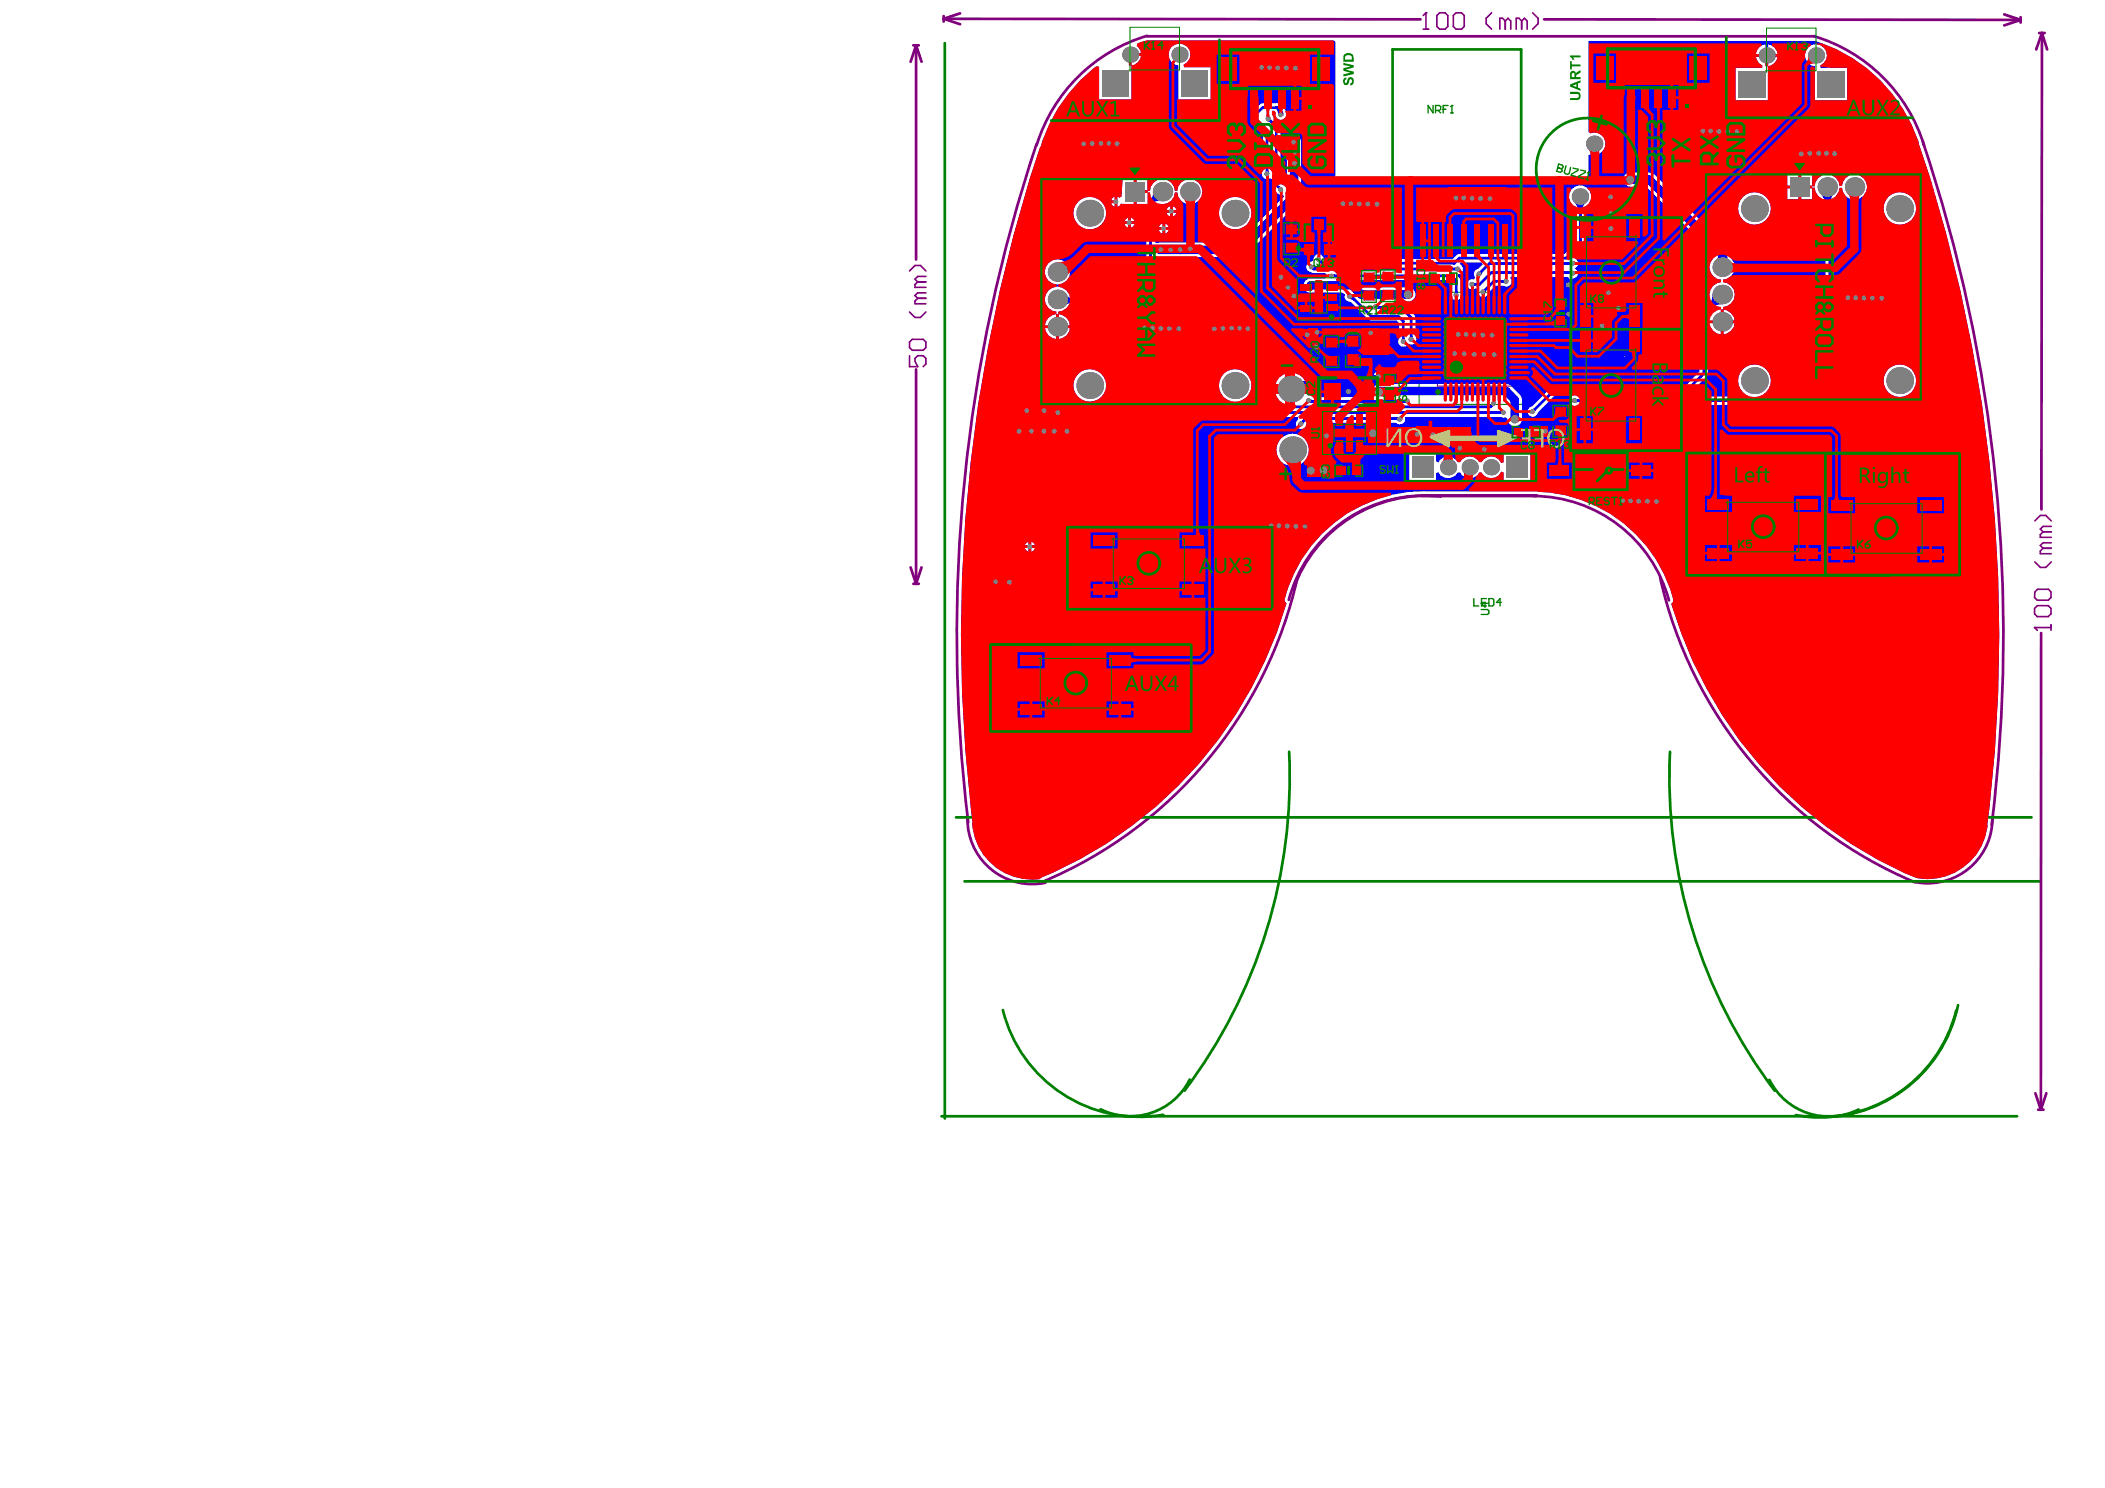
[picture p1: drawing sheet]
<svg xmlns="http://www.w3.org/2000/svg" width="297mm" height="210mm" viewBox="0 0 297 210" stroke-linecap="round" stroke-linejoin="round" font-family="sans-serif">
<g fill="none" stroke="#800080" stroke-width=".39">
<path d="M128.9 6.4h.8M129.3 6.4l-.8 2.3M129.3 6.4v30.2M129.3 6.4l.7 2.3M133.2 2.3v.7M133.2 2.7l2.3 .7M133.2 2.7h67.2M135.5 1.9l-2.3 .8M161.8 5.1h94.3M161.9 5.1a23.3 23.3 0 0 0-15.6 15.4M217.9 2.7l67.2 .1M255.9 5.1a23.3 23.3 0 0 1 15.6 15.4"/>
<path d="M271.3 20a218.5 218.5 0 0 1 9.7 96.4M282.8 2l2.3 .8M285.1 2.4v.8M285.1 2.8l-2.3 .8M287.8 4.7h.7M288.1 4.7l.8 2.3M288.1 4.7v67.2M288.1 4.7l-.8 2.3M146.3 20.3a218.5 218.5 0 0 0-9.7 95.7M129.3 52.1v30.3M200.5 70h16.3M200.6 69.9h16.3"/>
<path d="M201 69.9a19.9 19.9 0 0 0-19.1 14.7M203.3 70a19.9 19.9 0 0 0-20.8 13.2M216.4 70a19.9 19.9 0 0 1 19.1 14.7M128.5 80l.8 2.4M128.9 82.4h.8M130 80l-.7 2.4M183.1 81.4a61.1 61.1 0 0 1-35.9 43M234.3 81.5a61.1 61.1 0 0 0 35.9 42.9M288 89.3v67.2M136.5 115.6a9.1 9.1 0 0 0 11 8.9M281.2 115.5a9.1 9.1 0 0 1-11 8.9M287.2 154.2l.8 2.3"/>
<path d="M287.6 156.5h.8M288.8 154.2l-.8 2.3"/>
</g>
<path d="M185.4 42h1.5M186.1 41.2v1.5M200.3 41.2h15.7v15.8h-15.7zM207.4 49.1h1.5M208.2 48.4v1.5M189.7 61.1h1.5M190.4 60.3v1.5" fill="none" stroke="#008000" stroke-width=".15"/>
<path d="M133.3 6.1v151.7M134.9 115.3h151.8M181.9 106a73.5 73.5 0 0 1-14.8 47.9M235.7 106a73.5 73.5 0 0 0 14.7 47.9M136.1 124.3h151.8M132.9 157.5h151.7M141.5 142.5a19.9 19.9 0 0 0 22.6 14.8M167.9 152.3a9.4 9.4 0 0 1-12.6 4.2M249.7 152.3a9.4 9.4 0 0 0 12.6 4.2M276 142.5a19.9 19.9 0 0 1-22.6 14.8M276.3 141.8a19.9 19.9 0 0 1-21.6 15.7" fill="none" stroke="#008000" stroke-width=".39"/>
<g fill="none" stroke="#800080" stroke-width=".15">
<path d="M202.8 43.8h10.7v10.7h-10.7z"/>
<circle cx="204.2" cy="53.1" r=".77"/>
</g>
<g fill="none" stroke="#800080" stroke-width=".23">
<path d="M200.8 4.1h.8M201.2 1.8h.1M201.2 1.8v2.3M201.2 1.8l-.4 .4M202.8 2.2l.3-.4h.8l.4 .4v1.5l-.4 .4h-.8l-.3-.4zM205.1 2.2l.4-.4h.7l.4 .4v1.5l-.4 .4h-.7l-.4-.4zM210.5 1.8l-.8 .8v.7l.8 .8M212.4 3l-.4-.4h-.4v1.5M212.4 3v1.1M212.4 3l.4-.4 .4 .4v1.1M214.7 3l-.4-.4h-.3v1.5M214.7 3v1.1"/>
<path d="M214.7 3l.4-.4 .4 .4v1.1M216.3 1.8l.7 .8v.7l-.7 .8M128.3 38.2l.8-.8h.8l.8 .8M129.5 39.8l-.4 .3v.4h1.6M129.5 39.8h1.2M130.7 39h-1.2l-.4 .4 .4 .4M128.3 48.3l.4-.4h1.6l.4 .4v.7l-.4 .4h-1.6l-.4-.4zM128.3 50.2v1.5h1.2l-.4-.7v-.4l.4-.4h.8l.4 .4v.7l-.4 .4M128.3 44l.8 .8h.8l.8-.8M129.5 42.1l-.4 .4v.4h1.6M129.5 42.1h1.2M130.7 41.3h-1.2l-.4 .4 .4 .4"/>
<path d="M287.1 79.3l.8 .7h.8l.8-.7M287.1 73.5l.8-.8h.8l.8 .8M288.3 77.3l-.4 .4v.4h1.6M288.3 75l-.4 .4v.4h1.6M288.3 77.3h1.2M288.3 75h1.2M289.5 76.6h-1.2l-.4 .4 .4 .3M289.5 74.3h-1.2l-.4 .3 .4 .4M287.1 88.5h.1M287.1 85.8l.4-.4h1.5l.4 .4v.8l-.4 .4h-1.5l-.4-.4zM287.1 88.5h2.3M287.1 88.5l.4 .4"/>
<path d="M287.1 83.5l.4-.4h1.6l.3 .4v.8l-.4 .4h-1.5l-.4-.4zM289.4 88.1v.8"/>
</g>
<path d="M152.5 11.3l1.9-1.7 .3-.2h.4v4.6h4.5v-4.8h-.3v-1.5h.2v-.2h1.5l-.1-.4-.5-.6 .1-.3 1.3-.5h26.4l.2 .2v19.2h35.7l.2-.2-.2-.1v-2.9l.4-.2a1.57 1.57 0 0 0 2-1.4 1.57 1.57 0 0 0-2.1-1.5l-.3-.2v-12.8h32a22.3 22.3 0 0 1 14.7 14.4h-.1a216.3 216.3 0 0 1 9.7 96.1h.1a8.4 8.4 0 0 1-10.1 7.5 60.3 60.3 0 0 1-34.6-38.6l.3-.5a20.4 20.4 0 0 0-19.2-15.4h-15.9a19.8 19.8 0 0 0-10.9 3.1 20.2 20.2 0 0 0-8.8 12.2v.3l.2 .2a60.6 60.6 0 0 1-34.7 38.8 8.3 8.3 0 0 1-8.7-4.5 6.8 6.8 0 0 1-.9-3.4 215.8 215.8 0 0 1 9.9-96.1 22.6 22.6 0 0 1 5.4-8.6zM249.5 6.3v1.3h1.3a1.47 1.47 0 0 0-1.3-1.3zM248.2 6.7l-.3 .5-.1 .4h1.3v-1.3l-.4 .1zM159.7 7.9v1.3a1.48 1.48 0 0 0 1.3-1.3zM249.5 8v1.3a1.48 1.48 0 0 0 1.3-1.3zM177.6 9l-.2 .3h.5v-.5zM183 8.9v.5h.6a.61 .61 0 0 0-.6-.5zM177.4 9.7a.72 .72 0 0 0 .5 .6v-.6zM178.3 8.8v1.5l.3-.2 .4 .2v-1.5l-.4 .2zM179.4 8.8v1.5l.3-.2 .4 .2v-1.4l-.3 .2zM180.5 8.9v1.4l.4-.2 .4 .2v-1.4l-.4 .2zM183 9.8v.5l.4-.2 .2-.3zM181.7 8.9v1.4l.6-.2 .4 .2v-1.4l-.6 .2zM165.3 6.6a1.55 1.55 0 0 0-.3 1.6 1.55 1.55 0 0 0 1.3 1v4.8h4.5v-4.5h-3.7l-.1-.4a1.56 1.56 0 0 0 .7-2.3 1.56 1.56 0 0 0-2.4-.2zM255.1 6.7a1.55 1.55 0 0 0-.3 1.6 1.55 1.55 0 0 0 1.3 1v4.8h4.6v-4.5h-3.8l-.1-.4a1.56 1.56 0 0 0 .7-2.3 1.56 1.56 0 0 0-2.4-.2zM244.9 9.6v4.5h4.6v-4.8h-.4v-1.3h-1.3l.4 .9 .5 .3v.4zM160.4 27.2v1.6h1.3l.1 .1v9.7l6.7 6.8v11.1l.1 .2 .5 .6-.1 .3h-1.2l-15.8-15.7a1.52 1.52 0 0 1-1.5-.9 1.78 1.78 0 0 0-2.9 .4 1.78 1.78 0 0 0 1.5 2.6v.3h.2v-.3l.6-.1a3.9 3.9 0 0 1 1.6-.9l15.8 15.7 .2 .1h15.6l.1 .4a.76 .76 0 0 0 .1 1.3 .76 .76 0 0 0 1.1-.7l.1-.2h12.5a.77 .77 0 0 0 .9 .2 .77 .77 0 0 0 .3-1h13.6l.4 .1h.2l.3 .2a1.03 1.03 0 0 0 1.1 1 1.03 1.03 0 0 0 1-1.1l-.1-3-1.5-1.6-.3-.2h-.4h-17.7v-.4l.3-.1 .1-.4h-.5v.5h-.2v.4a1.18 1.18 0 0 0-.8 1.5l-.1 .3h-2.6l-.2-.3 .2-.3h-1.4l.2 .3-.2 .3h-4.2l-.4-.2h-.4l-.2-.3 .1-.4h-4.6a2.16 2.16 0 0 0 .7 1.4l-.1 .3h-5.3l-.1-.3a2.3 2.3 0 0 0 1-3.5 2.3 2.3 0 0 0-3.6 0 2.3 2.3 0 0 0 1 3.5l-.1 .3h-3.1l-.6-.6v-11.3l-6.8-6.8v-1.8l.3-.2 .5 .2h11.4l.4-.1 .3-.3 7.5-7.4 .2-.4 .1-.4v-7.6a1.02 1.02 0 0 0-1-1.1 1.02 1.02 0 0 0-1 1.1v5.9l-.3 .2-.6-.4v-7.9l-.2-.4-.4-.5 .1-.2a.88 .88 0 0 0 1.2-.3 .88 .88 0 0 0-.2-1.2 1.53 1.53 0 0 0-1.1-.8l-2.2 .1-1.1 1.2v1.7l1.4 1.5v5.1a.74 .74 0 0 0 0 .9 .74 .74 0 0 0 1 .1l.3 .2a1.61 1.61 0 0 0 .6 1.7 .71 .71 0 0 0 .9 .5l.2 .2-6.5 6.5h-11l-.5 .1-.3-.1v-5.3l.8-.1a1.78 1.78 0 0 0 2.1-1.7h.3a1.78 1.78 0 0 0 2.7 1.5 1.78 1.78 0 0 0 0-3.1 1.78 1.78 0 0 0-2.7 1.4h-.3a1.76 1.76 0 0 0-1.8-1.6 1.76 1.76 0 0 0-1.7 1.7l-.4-.1v.3zM239.8 18l-.1 .3h.5v-.5zM245.3 17.9v.5h.5a.63 .63 0 0 0-.5-.5zM239.7 18.7a.61 .61 0 0 0 .5 .5v-.5zM240.5 17.8v1.4l.4-.2 .3 .2v-1.4l-.3 .2zM241.6 17.8v1.4l.4-.2 .4 .2v-1.4l-.3 .2zM242.8 17.8v1.4l.3-.2 .5 .2v-1.3l-.5 .1zM245.3 18.8v.5h.1l.4-.5zM244 17.9v1.3l.6-.1 .4 .2v-1.4l-.7 .1zM154.4 19.5v1.4l.3-.2h.2l.3 .2v-1.4l-.3 .2zM153.1 19.6v1.4l.5-.3 .4 .2v-1.4l-.5 .3zM157.9 19.6v.5h.5a.63 .63 0 0 0-.5-.5zM152.4 19.8l-.2 .3h.5v-.5zM155.6 19.5v1.4l.3-.2 .4 .2v-1.4l-.3 .2zM157.9 20.5v.5l.5-.4v-.1zM156.7 19.5v1.4l.3-.2 .5 .3v-1.4l-.4 .1zM152.2 20.5l.2 .3 .3 .2v-.5zM255.6 20.9v1.4l.4-.2 .5 .2v-1.4l-.4 .2zM254.4 21v1.4l.5-.2 .3 .1v-1.4l-.5 .3zM259.1 21v.5h.6l-.2-.3zM253.7 21.2l-.2 .3h.5v-.5zM256.9 20.9v1.4l.3-.2 .4 .2v-1.4l-.3 .2zM259.1 21.9v.5a.61 .61 0 0 0 .6-.5zM258 20.9v1.4l.3-.2 .4 .3v-1.4l-.3 .2zM253.5 21.9a.53 .53 0 0 0 .5 .5v-.5zM254.2 24.6v1.6h1.5v-1.6zM252.2 24.6v1.6h1.6v-1.6zM160.4 25.3v1.5h1.5v-1.5zM227.5 27.1v.5h.5a.61 .61 0 0 0-.5-.5zM226.8 27.3l-.2 .3h.5v-.5zM205 27.4l-.2 .3h.5v-.5zM210.5 27.3v.5h.5l-.2-.3zM158.4 25.3l-.1 2.4-.4 .2-.2-.1v1.4l.3-.2 .2-.3 1.8 .1v-3.5zM254.2 26.6v1.5h1.5v-1.5zM252.2 26.6v1.5h1.6v-1.5zM229.4 24.6a1.01 1.01 0 0 0-.3 1.1 1.01 1.01 0 0 0 1 .6h2.2l9.7 9.8-.2 .3a1.75 1.75 0 0 0-.5 1.9 1.75 1.75 0 0 0 1.6 1.2v.3a1.72 1.72 0 0 0-1.7 1.8 2.44 2.44 0 0 1-1 1.7l-.4 .6v8.5l-2.1 2.2h-18.5l-.4 .1-2.6 2.6a.75 .75 0 0 0-.6 .8 .75 .75 0 0 0 .7 .7 .75 .75 0 0 0 .7-.6l2.4-2.5h2.1l.1 .3a.76 .76 0 0 0 .1 1 .76 .76 0 0 0 1 .1h34l.4-.2 1.5-1.5 .2-.4v-26a2.56 2.56 0 0 1 .7-2l.1-.5h.3a1.78 1.78 0 0 0 2.7 1.4 1.78 1.78 0 0 0 0-3.1 1.78 1.78 0 0 0-2.7 1.4h-.3a1.76 1.76 0 0 0-1.8-1.6 1.76 1.76 0 0 0-1.7 1.7h-.4v.2h.4a3.7 3.7 0 0 0 1 1.8l.4 .9 .1 .9v24.7l-1.1 1.1h-7.5l-.2-.3a2.3 2.3 0 0 0 .5-3.4 2.3 2.3 0 0 0-3.5 0 2.3 2.3 0 0 0 .5 3.4l-.1 .3h-7.8l-.1-.3 2.7-2.7v-6.8h.4a1.69 1.69 0 0 0 1.4 1.1v-3.5h.3v-.4a1.76 1.76 0 0 0 1.7-1.7 1.76 1.76 0 0 0-1.7-1.8v-.3a1.74 1.74 0 0 0 1.6-1.2 1.74 1.74 0 0 0-.5-1.9l-.1-.2a1.59 1.59 0 0 0-.3-1.2l-10.4-10.4-.7-.3h-2.6zM157 27.9l-.2 .4h.5v-.5zM227.5 28v.5a.63 .63 0 0 0 .5-.5zM226.6 28a.63 .63 0 0 0 .5 .5v-.5zM189.1 28.2l-.2 .3h.5v-.5zM194.5 28.1v.5h.5a.53 .53 0 0 0-.5-.5zM204.8 28.1a.53 .53 0 0 0 .5 .5v-.5zM205.7 27.2v1.4l.3-.1 .4 .1v-1.4l-.3 .2zM206.8 27.2v1.4l.3-.1 .5 .2v-1.4l-.4 .2zM208 27.3v1.4l.3-.2 .5 .2v-1.4l-.5 .2zM210.5 28.2v.5l.5-.4v-.1zM209.2 27.3v1.4l.3-.2h.2l.4 .2v-1.4a.63 .63 0 0 1-.9 0zM156.8 28.7a.63 .63 0 0 0 .5 .5v-.5zM188.9 28.9l.2 .3 .3 .2v-.5zM189.8 28v1.4l.3-.2 .3 .2v-1.4l-.3 .2zM190.8 28v1.4l.4-.2 .4 .3v-1.4l-.3 .1zM192 28.1v1.4l.3-.2 .5 .2v-1.4l-.3 .2zM194.5 29v.5a.53 .53 0 0 0 .5-.5zM193.2 28.1v1.4l.6-.2 .4 .2v-1.4l-.7 .2zM165.5 29.1v.5h.5a.63 .63 0 0 0-.5-.5zM164.8 29.3l-.2 .3h.5v-.5zM227.6 29.4v.5h.5a.72 .72 0 0 0-.5-.5zM226.9 29.6l-.2 .3h.5v-.5zM165.5 30v.5a.63 .63 0 0 0 .5-.5zM164.6 30a.53 .53 0 0 0 .5 .5v-.5zM227.6 30.3v.5l.3-.2 .2-.3zM226.7 30.3l.2 .3 .3 .2v-.5zM159.6 30.7v.5h.5l-.2-.3zM158.9 30.9l-.2 .3h.5v-.5zM265.8 29.4a2.3 2.3 0 0 0 4.6 0 2.3 2.3 0 0 0-4.6 0zM245.3 29.4a2.3 2.3 0 0 0 4.6 0 2.3 2.3 0 0 0-4.6 0zM227.5 31.5v.5h.5a.53 .53 0 0 0-.5-.5zM226.8 31.7l-.1 .3h.5v-.5zM164.4 31.5v.5h.5l-.2-.3zM163.7 31.7l-.2 .3h.5v-.5zM159.6 31.6v.5a.72 .72 0 0 0 .5-.5zM158.7 31.6l.2 .3 .3 .2v-.5zM172 30.1a2.3 2.3 0 0 0 4.6 0 2.3 2.3 0 0 0-4.6 0zM151.5 30.1a2.3 2.3 0 0 0 4.6 0 2.3 2.3 0 0 0-4.6 0zM227.5 32.4v.5a.53 .53 0 0 0 .5-.5zM226.7 32.4a.63 .63 0 0 0 .5 .5v-.5zM164.4 32.4v.5a.63 .63 0 0 0 .5-.5zM163.5 32.4a.61 .61 0 0 0 .5 .5v-.5zM184.5 37.1a.74 .74 0 0 0-.1 .8 .74 .74 0 0 0 .6 .5l.4 .1h1.6l.2 .3v.2l-.2 .3h-2a1.01 1.01 0 0 0-1.1 1 1.01 1.01 0 0 0 1.2 1h4.3l.4 .2a.75 .75 0 0 0 .7 1.1l.2 .1 2.6 2.5h3.8l.3 .4v2.1a.74 .74 0 0 0 .2 1.1 .74 .74 0 0 0 1.1-.4 .74 .74 0 0 0 1 0 .74 .74 0 0 0 .1-1v-2.6l-.1-.2-1.6-1.6-.4-.2 .2-.3h.8a1 1 0 0 0 1.1-1 1 1 0 0 0-1.1-1h-6.2l-1-1h13l.4 .4v1.3a.75 .75 0 0 0 .1 1 .75 .75 0 0 0 1 0 .75 .75 0 0 0 .1-1v-1.6l-.2-.4-.2-.2v-.3a.75 .75 0 0 0 .8-.6 .75 .75 0 0 0-.5-.9l.2-.2h2.9l.1 .3-.7 .7a.73 .73 0 0 0-.3 1.1l-.2 .3a.74 .74 0 0 0-1 .8 .74 .74 0 0 0 1.2 .5h.2l.2 .3a.75 .75 0 0 0 .6 .9 .75 .75 0 0 0 .9-.6l.9-1h1.1a.76 .76 0 0 0 1-.1 .76 .76 0 0 0 0-1v-.1h8.2l.1 .2v.2h.2v.5h.5l-.3-.4 .1-.3a.72 .72 0 0 0 .8-.6 .72 .72 0 0 0-.5-.8 .75 .75 0 0 0 .5-.9 .75 .75 0 0 0-.7-.6l-.1-.1 1.7-1.7v-4.4a1.43 1.43 0 0 1 .6-1.5 1.57 1.57 0 0 0-.2-2.2 1.57 1.57 0 0 0-2.2 .2 1.57 1.57 0 0 0 .1 2.1l.4 .7 .1 .6v4.1l-1.7 1.6h-14.8l-.2 .1-.7 .6h-18.2a.74 .74 0 0 0-.8-.6 .74 .74 0 0 0-.6 .8l-.3 .2zM181 38.4v.5h.5a.61 .61 0 0 0-.5-.5zM180.3 38.6l-.2 .3h.5v-.5zM180.1 39.3a.63 .63 0 0 0 .5 .5v-.5zM220.9 39.6l-.2 .4h.5v-.5zM147.4 38.4a1.8 1.8 0 0 0 3.6 0 1.8 1.8 0 0 0-3.6 0zM182 39.8v.6h.5l-.2-.4zM181 39.3v.5l.2 .3-.1 .3h.5v-.6l-.1 .1-.2-.3 .2-.3zM221.6 40.4v.5a.53 .53 0 0 0 .5-.5zM220.7 40.4a.63 .63 0 0 0 .5 .5v-.5zM182 40.8v.5h-.2l.1 .3h.5v-.5l.3-.1-.2-.2zM227.2 40.6v.5h.5l-.2-.3zM226.5 40.8l-.2 .3h.5v-.5zM181.1 40.8l.2 .3 .3 .2v-.5zM182.8 41.1v.5h.5a.63 .63 0 0 0-.5-.5zM260.3 41.5l-.2 .3h.5v-.5zM265.8 41.4v.5h.5a.63 .63 0 0 0-.5-.5zM227.2 41.5v.5l.3-.2 .2-.3zM226.3 41.5l.2 .3 .3 .2v-.5zM182.8 42v.5a.53 .53 0 0 0 .5-.5zM181.9 42a.53 .53 0 0 0 .5 .5v-.5zM260.1 42.2l.2 .3 .3 .2v-.5zM261 41.3v1.4l.3-.2 .4 .2v-1.4l-.3 .2zM262.1 41.3v1.4l.3-.2 .5 .2v-1.4l-.4 .2zM263.2 41.3v1.4l.5-.1 .4 .2v-1.5l-.4 .2zM265.8 42.3v.5a.61 .61 0 0 0 .5-.5zM264.4 41.3v1.5l.4-.2h.2l.4 .2v-1.4l-.3 .2h-.3zM228.6 42.7v.6h.5a.61 .61 0 0 0-.5-.6zM227.9 42.9l-.2 .4h.5v-.6zM221.6 43.6v.5h.5a.61 .61 0 0 0-.5-.5zM220.9 43.8l-.2 .3h.5v-.5zM228.6 43.7v.5a.63 .63 0 0 0 .5-.5zM227.7 43.7a.63 .63 0 0 0 .5 .5v-.5zM221.6 44.5v.5l.3-.2 .2-.3zM220.7 44.5l.2 .3 .3 .2v-.5zM243.2 43.7v1.5h1.6a1.75 1.75 0 0 0-1.6-1.5zM172.8 45.6v1.4l.3-.2h.2l.4 .2v-1.4l-.4 .2zM171.6 45.7v1.4a.6 .6 0 0 1 .8-.1v-1.4l-.5 .3zM226.3 45.3v.5h.5l-.2-.3zM225.6 45.5l-.2 .3h.5v-.5zM149.4 44.3v1.6h1.6a1.65 1.65 0 0 0-1.6-1.6zM148 44.8l-.4 .6-.2 .5h1.6v-1.6l-.5 .1zM161.1 45.7l-.2 .4h.5v-.5zM176.3 45.7v.5h.5a.63 .63 0 0 0-.5-.5zM166.6 45.7v.5h.5a.63 .63 0 0 0-.5-.5zM170.9 45.9l-.2 .3h.5v-.5zM184.7 46.5v1.4l.3-.2 .2-.2 .2-.1 .3 .2v-1.4l-.7 .5zM186.1 46.2v.5h.5a.63 .63 0 0 0-.5-.5zM226.3 46.2v.5l.5-.4v-.1zM225.4 46.2a.61 .61 0 0 0 .5 .5v-.5zM193.6 46.2v.5h.6l-.2-.3zM192.9 46.4l-.2 .3h.5v-.5zM160.9 46.5l.2 .3 .3 .2v-.5zM161.8 45.6v1.4l.3-.2 .4 .2v-1.4l-.3 .1zM205.3 46.6l-.2 .4h.5v-.5zM174 45.6v1.4l.4-.2 .3 .2v-1.4l-.3 .2zM184 46.7l-.2 .3h.5v-.5zM162.9 45.6v1.4l.3-.2 .5 .2v-1.4l-.4 .2zM164 45.6v1.4l.5-.2 .4 .3v-1.5l-.4 .2zM176.3 46.6v.5h.1l.4-.5zM175.1 45.6v1.4l.4-.2 .4 .3v-1.4l-.3 .1zM166.6 46.6v.5a.53 .53 0 0 0 .5-.5zM165.2 45.6v1.5l.4-.2h.2l.4 .2v-1.4l-.4 .2h-.2zM210.8 46.6v.5h.5a.63 .63 0 0 0-.5-.5zM170.7 46.6l.2 .3 .3 .2v-.5zM243.2 45.6v1.6a1.74 1.74 0 0 0 1.6-1.6zM186.1 47.1v.5a.61 .61 0 0 0 .5-.5zM193.6 47.1v.6a.72 .72 0 0 0 .6-.6zM192.7 47.1l.2 .4 .3 .2v-.6zM149.4 46.3v1.5a1.66 1.66 0 0 0 1.6-1.5zM147.4 46.3a1.74 1.74 0 0 0 1.6 1.5v-1.5zM205.1 47.4a.63 .63 0 0 0 .5 .5v-.5zM206 46.5v1.4l.4-.2 .3 .2v-1.4l-.3 .1zM183.8 47.4a.53 .53 0 0 0 .5 .5v-.5zM207.1 46.5v1.4l.3-.2 .5 .2v-1.4l-.4 .2zM208.3 46.5v1.4l.4-.2 .4 .2v-1.4l-.4 .2zM210.8 47.4v.6a.61 .61 0 0 0 .5-.6zM209.5 46.5v1.4l.3-.2h.3l.3 .3v-1.4l-.3 .1h-.3zM186 48.3v.5h.5a.63 .63 0 0 0-.5-.5zM185.2 48.4l-.1 .4h.5v-.5zM229.2 48.9v.5h.5a.61 .61 0 0 0-.5-.5zM228.5 49.1l-.2 .3h.5v-.5zM186 49.1v.5a.53 .53 0 0 0 .5-.5zM185.1 49.1a.53 .53 0 0 0 .5 .5v-.5zM204.8 49.4l-.2 .3h.5v-.5zM211.1 49.3v.5h.5a.63 .63 0 0 0-.5-.5zM227.6 49.7v.5h.6v.1l.3-.2 .3 .2v-.5h-.5l-.1-.2-.2 .2zM226.9 49.8l-.2 .4h.5v-.5zM229.2 49.8v.5a.63 .63 0 0 0 .5-.5zM204.6 50.1a.61 .61 0 0 0 .5 .5v-.5zM205.5 49.2v1.4h.1a.49 .49 0 0 1 .8 0h.1v-1.4l-.4 .2h-.3zM206.9 49.2v1.4a.71 .71 0 0 1 1 .1v-1.4a.75 .75 0 0 1-1-.1zM208.2 49.3v1.4a.59 .59 0 0 1 .9 0h.1v-1.4h-.1a.63 .63 0 0 1-.9 0zM211.1 50.2v.5a.53 .53 0 0 0 .5-.5zM209.6 49.3v1.4l.4-.2h.3l.1 .1 .3 .1v-1.4l-.4 .3h-.3zM227.6 50.6v.5a.61 .61 0 0 0 .6-.5zM226.7 50.6a.63 .63 0 0 0 .5 .5v-.5zM194.7 52.4v.5h.5a.63 .63 0 0 0-.5-.5zM194 52.6l-.2 .3h.5v-.5zM193.8 53.3a.53 .53 0 0 0 .5 .5v-.5zM182.4 52.6v2.1h2.1a2.18 2.18 0 0 0-2.1-2.1zM180.5 53.2l-.6 1.1v.4h2.1v-2.1h-.4zM190.5 54.5v.5h.5a.63 .63 0 0 0-.5-.5zM189.8 54.7l-.2 .3h.5v-.5zM265.8 53.7a2.3 2.3 0 0 0 4.6 0 2.3 2.3 0 0 0-4.6 0zM151.5 54.4a2.3 2.3 0 0 0 4.6 0 2.3 2.3 0 0 0-4.6 0zM147.6 57.2v.5h.5a.63 .63 0 0 0-.5-.5zM146.9 57.4l-.2 .3h.5v-.5zM145.1 57.2v.5h.5l-.2-.3zM144.4 57.4l-.2 .3h.5v-.5zM149.5 57.5v.5h.5l-.2-.3zM148.8 57.7l-.2 .3h.5v-.5zM147.6 58.1v.5a.53 .53 0 0 0 .5-.5zM146.7 58.1a.63 .63 0 0 0 .5 .5v-.5zM145.1 58.1v.5a.61 .61 0 0 0 .5-.5zM144.2 58.1a.63 .63 0 0 0 .5 .5v-.5zM149.5 58.4v.5l.3-.2 .2-.3zM148.6 58.4a.72 .72 0 0 0 .5 .5v-.5zM147.5 60.1v1.4l.4-.2h.3l.4 .2v-1.4l-.4 .3h-.3zM150.8 60.1v.5h.5l-.1-.3zM150.1 60.3l-.2 .3h.5v-.5zM149 60.1v.5h.5a.63 .63 0 0 0-.5-.5zM146.8 60.3l-.2 .3h.5v-.5zM145.8 60.1v.5h.5l-.2-.3zM145.1 60.3l-.2 .3h.5v-.5zM144 60.1v.5h.5a.63 .63 0 0 0-.5-.5zM143.3 60.3l-.2 .3h.5v-.5zM218.3 60.1v.5h.5a.63 .63 0 0 0-.5-.5zM217.6 60.3l-.2 .3h.5v-.5zM194 60.2v.7h.7a1.05 1.05 0 0 0-.7-.7zM193.1 60.4l-.3 .5h.8v-.7zM144.5 60.7v.3h.4v-.3zM146.3 60.7v.3h.3v-.3zM187.4 60.8v.5h.5a.61 .61 0 0 0-.5-.5zM186.7 60.9l-.2 .4h.5v-.5zM150.8 61v.5a.61 .61 0 0 0 .5-.5zM149.9 61a.63 .63 0 0 0 .5 .5v-.5zM149 61v.5a.53 .53 0 0 0 .5-.5zM146.6 61a.53 .53 0 0 0 .5 .5v-.5zM145.8 61v.5a.61 .61 0 0 0 .5-.5zM144.9 61a.63 .63 0 0 0 .5 .5v-.5zM144 61v.5a.53 .53 0 0 0 .5-.5zM143.1 61a.53 .53 0 0 0 .5 .5v-.5zM218.3 61v.6a.61 .61 0 0 0 .5-.6zM217.4 61l.2 .4 .3 .2v-.6zM200 61.4v.5h.5a.53 .53 0 0 0-.5-.5zM199.3 61.6l-.2 .3h.5v-.5zM194 61.3v.8a1.02 1.02 0 0 0 .7-.8zM192.8 61.3a.99 .99 0 0 0 .8 .8v-.8zM187.4 61.7v.5a.63 .63 0 0 0 .5-.5zM186.5 61.7l.2 .3 .3 .2v-.5zM200 62.3v.5a.63 .63 0 0 0 .5-.5zM199.1 62.3a.63 .63 0 0 0 .5 .5v-.5zM206.2 62.5v.5h.5l-.2-.3zM205.5 62.7l-.2 .3h.5v-.5zM209.7 62.7v.5h.5a.61 .61 0 0 0-.5-.5zM209 62.8l-.2 .4h.5v-.5zM206.2 63.4v.6l.3-.2 .2-.4zM205.3 63.4a.72 .72 0 0 0 .5 .6v-.6zM209.7 63.6v.5l.3-.2 .2-.3zM208.8 63.6l.2 .3 .3 .2v-.5zM198.9 64v3.8h3.7v-1.1l.4-.1a1.52 1.52 0 0 0 1.3 .9 1.52 1.52 0 0 0 1.4-.8h.3a1.53 1.53 0 0 0 2.7 0h.4a1.55 1.55 0 0 0 1.4 .8 1.55 1.55 0 0 0 1.3-1l.4 .2v1.1h3.8v-3.8h-3.8v1.2l-.4 .1a1.55 1.55 0 0 0-1.3-.9 1.55 1.55 0 0 0-1.4 .8h-.4a1.53 1.53 0 0 0-2.7 0h-.3a1.52 1.52 0 0 0-1.4-.8 1.52 1.52 0 0 0-1.3 .8l-.4-.1v-1.1zM185.2 65.5v1.8l.5-.3h.4l.5 .3v-1.9l-.6 .3h-.3l-.3-.2zM180.1 63.5a2.3 2.3 0 0 0 4.6 0 2.3 2.3 0 0 0-4.6 0zM187 65.4v.8h.7a.9 .9 0 0 0-.7-.8zM184.3 65.7l-.2 .5h.7v-.7h-.2zM187 66.5v.8a.9 .9 0 0 0 .7-.8zM184.1 66.6a.8 .8 0 0 0 .7 .7v-.7zM228.5 70.1l-.2 .3h.6v-.5zM234 70v.5h.5a.53 .53 0 0 0-.5-.5zM228.3 70.8a.72 .72 0 0 0 .6 .6v-.6zM229.2 69.9v1.5l.3-.2 .4 .2v-1.5l-.3 .2zM230.3 69.9v1.5l.3-.2 .5 .2v-1.4l-.4 .2zM231.5 70v1.4l.3-.2 .5 .2v-1.4l-.5 .2zM234 70.9v.5a.63 .63 0 0 0 .5-.5zM232.7 70v1.4l.6-.2 .2 .2h.1v-1.4a.55 .55 0 0 1-.8 0zM178.9 73.6l-.2 .4h.6v-.5zM184.4 73.6v.5h.5l-.2-.3zM178.7 74.4a.61 .61 0 0 0 .6 .5v-.5zM179.6 73.5v1.4l.3-.2 .4 .2v-1.4l-.3 .1zM180.7 73.5v1.4l.3-.2 .5 .2v-1.4l-.4 .2zM181.9 73.5v1.4l.5-.1 .3 .1v-1.4l-.3 .2zM184.4 74.4v.6a.72 .72 0 0 0 .5-.6zM183.1 73.5v1.4a.59 .59 0 0 1 .9 .1v-1.4l-.3 .2h-.3zM145.5 76.4v.5h.5a.63 .63 0 0 0-.5-.5zM144.8 76.6l-.2 .3h.5v-.5zM145.5 77.3v.5a.61 .61 0 0 0 .5-.5zM144.6 77.3l.2 .3 .3 .2v-.5zM140.7 81.4v.5h.5l-.2-.4zM140 81.5l-.2 .4h.5v-.5zM142.7 81.4v.5h.5a.63 .63 0 0 0-.5-.5zM141.9 81.6l-.2 .3h.6v-.5zM140.7 82.2v.6l.3-.2 .2-.4zM139.8 82.2a.72 .72 0 0 0 .5 .6v-.6zM142.7 82.3v.5l.5-.5zM141.7 82.3l.2 .3 .4 .2v-.5z" fill="#00f"/>
<path d="M177.3 17.2l1.5 1.5" fill="none" stroke="#00f" stroke-width=".39"/>
<circle cx="180" cy="58.2" r=".19" fill="#00f"/>
<path d="M180.8 16.2v.1M180.1 26.1l.7 .7M184.7 56.5l.1 .1" fill="none" stroke="#00f" stroke-width=".39"/>
<circle cx="187.9" cy="38.9" r=".19" fill="#00f"/>
<g fill="none" stroke="#00f" stroke-width=".39">
<path d="M178.2 15.2l-.9 .8M178.8 18.7v5.8M180.1 17.9v8.2M180.2 15.2l.6 .5v.5M185 37.5l.4 .5M186 36.6l.6 .5M204.8 38.9l.7 .7M205.9 36.4l-.7 .7M210.8 39.7h1.8M221.9 38.5h.1M222 37.1l-.1 .1M184.3 59.1l-.7 .6"/>
<path d="M198.5 44.2l.6 .6M198.6 56.5l-.2 .1M207.7 40.1h1.1M212.2 58.2h-.1"/>
</g>
<path d="M185 40.3h-.1" fill="none" stroke="#00f" stroke-width="1.2"/>
<g fill="#00f">
<circle cx="190.8" cy="40.3" r=".6"/>
<circle cx="197.6" cy="59.1" r=".19"/>
</g>
<g fill="none" stroke="#00f" stroke-width=".39">
<path d="M177.3 16v1.2M178.2 15.2h2M179 16.8l1.1 1.1M164.2 26.8l-1.9 1.8v9.7l6.8 6.8v11.4l.9 .9h40.3l.5-.5M185.4 38h20.3M186.6 37.1h18.6M187.9 38.9h16.9M205.5 39.6v2M210.8 39.7l-1.5 1.5M221.9 38.5h-11.5l-1.6 1.6M221.9 37.2h-11.7l-1.5 1.4M223 27.7v6.7l-2 2h-15.1"/>
<path d="M258.2 26.4v28.6l-1.5 1.5h-34.5M148.8 42.4h3l15.7 15.8h44.6M184.3 59.1h13.3M184.8 56.6h13.6M190.6 41.7l2.9 2.9h3.8l.7 .7v2.9M193.9 43.4h3.8l.8 .8M199.1 44.8v3.1M243 41.3l-2.6 2.6v8.8l-2.5 2.5h-18.7l-2.9 2.8"/>
</g>
<path d="M182.6 20.1v7.6l-7.5 7.6h-11.4M230.1 25.3h2.6l10.4 10.4v2M185 40.3h5.8l1.3 1.2h6.6M194.6 55.3l.2-.1h17.7l1.2 1.2 .1 2.7" fill="none" stroke="#00f" stroke-width="1.2"/>
<g fill="#00f">
<path d="M182.9 53.8h2.5v1.4h-2.5z" fill-rule="evenodd"/>
<path d="M185.8 65.3h2.4v1.8h-2.4z" fill-rule="evenodd"/>
<path d="M189.2 54.2h2.1v.9h-2.1z" fill-rule="evenodd"/>
<path d="M189.4 54.6h2.1v1.4h-2.1z" fill-rule="evenodd"/>
<path d="M204.7 62.2h2.4v1.8h-2.4z" fill-rule="evenodd"/>
<path d="M217.1 59.9h2.4v1.8h-2.4z" fill-rule="evenodd"/>
<path d="M226.3 29.3h2.3v1.7h-2.3z" fill-rule="evenodd"/>
<path d="M185.8 60.6h2.4v1.8h-2.4z" fill-rule="evenodd"/>
<path d="M198.6 61.2h2.4v1.8h-2.4z" fill-rule="evenodd"/>
<path d="M220.2 39.5h2.4v1.7h-2.4z" fill-rule="evenodd"/>
<path d="M226.2 31.3h2.3v1.8h-2.3z" fill-rule="evenodd"/>
<path d="M226.3 27h2.4v1.8h-2.4z" fill-rule="evenodd"/>
<path d="M146.1 59.9h6.8v1.9h-6.8z" fill-rule="evenodd"/>
<path d="M185 66.3h2.4v1.8h-2.4z" fill-rule="evenodd"/>
<path d="M184 65.4h2.3v1.8h-2.3z" fill-rule="evenodd"/>
<path d="M193.5 53.1h2.5v1h-2.5z" fill-rule="evenodd"/>
<path d="M208.2 62.5h2.4v1.8h-2.4z" fill-rule="evenodd"/>
<path d="M260 41h6.8v2h-6.8z" fill-rule="evenodd"/>
<path d="M160.3 45.4h6.8v2h-6.8z" fill-rule="evenodd"/>
<path d="M170.5 45.3h6.8v1.9h-6.8z" fill-rule="evenodd"/>
<path d="M182.5 44.9h5.8v5.3h-5.8z" fill-rule="evenodd"/>
<path d="M220.4 43.6h2.4v1.8h-2.4z" fill-rule="evenodd"/>
<path d="M225.1 45h2.4v1.8h-2.4z" fill-rule="evenodd"/>
<path d="M226.9 42.5h2.4v1.8h-2.4z" fill-rule="evenodd"/>
<path d="M226.5 49.6h2.4v1.7h-2.4z" fill-rule="evenodd"/>
<path d="M225.8 40.4h2.4v1.8h-2.4z" fill-rule="evenodd"/>
<path d="M139.3 81.2h6.8v1.9h-6.8z" fill-rule="evenodd"/>
<path d="M143 60.1h6.8v2h-6.8z" fill-rule="evenodd"/>
<path d="M152 19.5h6.8v2h-6.8z" fill-rule="evenodd"/>
<path d="M192.6 60.2h2.4v1.7h-2.4z" fill-rule="evenodd"/>
<path d="M143.7 57.2h6.8v1.9h-6.8z" fill-rule="evenodd"/>
<path d="M179.4 73.1h6.8v2h-6.8z" fill-rule="evenodd"/>
<path d="M178 73.4h6.8v1.9h-6.8z" fill-rule="evenodd"/>
<path d="M203.5 45.6h4v6h-4z" fill-rule="evenodd"/>
<path d="M204.5 27.1h6.8v2h-6.8z" fill-rule="evenodd"/>
<path d="M174.6 8.6h6.8v2h-6.8z" fill-rule="evenodd"/>
<path d="M177.6 8.4h6.7v2h-6.7z" fill-rule="evenodd"/>
<path d="M227.7 69.9h6.9v2h-6.9z" fill-rule="evenodd"/>
<path d="M228 48.4h2.4v1.8h-2.4z" fill-rule="evenodd"/>
<path d="M239.5 17.5h6.8v2h-6.8z" fill-rule="evenodd"/>
<path d="M253.5 20.7h6.8v2h-6.8z" fill-rule="evenodd"/>
<path d="M178.5 36.6h5.1v7.1h-5.1z" fill-rule="evenodd"/>
<path d="M188.9 28h6.8v1.9h-6.8z" fill-rule="evenodd"/>
<path d="M205.7 46.1h6.9v6.4h-6.9z" fill-rule="evenodd"/>
</g>
<g fill="none" stroke="#00f" stroke-width=".39">
<path d="M179 16.9l.2 .1M179.1 16.8l.1 .2M180.1 15.1a1.5 1.5 0 0 1 .5 1.1M180.8 15.8l.2 .4M162.9 27.1a1.97 1.97 0 0 1-.6 1.6M163.2 27.1a1.23 1.23 0 0 1-.3 1M163.8 28.2a1.74 1.74 0 0 0-1.5 .5M163.9 27.8a1.2 1.2 0 0 0-1.1 .4M178.8 24.2l-.1 .2M178.8 24.2l.1 .2M180.5 26.5l.1 .3M180.5 26.5l.3 .1"/>
<path d="M185.2 37.6l.4 .2 .5 .2M186 36.8l.3 .1M186.2 36.6l.1 .2M188.3 38.9l-.3 .1M205.6 37.8l-.3 .2 .3 .1M209 38.4l-.3 .1M209 38.4l-.1 .2M212.2 39.7l.3 .1M212.5 39.6l-.3 .1M221.4 38.5l.4 .1M221.8 37l-.3 .2M222.3 28.4a2.51 2.51 0 0 1 .7 1.8"/>
<path d="M222.6 28.2a1.58 1.58 0 0 1 .4 1.1M223.4 28.2l-.2 .2-.2 .6M223.6 28.4a2.12 2.12 0 0 0-.6 1.5M257 27.2a4.1 4.1 0 0 1 1.2 2.9M257.3 26.9a3.2 3.2 0 0 1 .9 2.3M257.5 26.7a2.2 2.2 0 0 1 .7 1.5M258.7 27.2a1.58 1.58 0 0 0-.5 1.1M149.9 41.8a1.39 1.39 0 0 0 1.1 .7M150.2 41.6a1.81 1.81 0 0 0 1.6 .8M150.6 42.5l-.6 .1-.2 .2M151.5 42.5a2.05 2.05 0 0 0-1.4 .6M183.9 59.4l-.2 .4"/>
<path d="M184.8 56.4l.6 .3M190.5 42l.6 .3M194.2 43.2l.4 .2M197 59.1l.4 .1M198 47.8l-.1 .3M198.1 47.8l.1 .3M198.5 56.4l-.6 .3M199.1 47.5l-.1 .3M199.2 47.5l.1 .3M205.4 41.5l.1-.2 .1 .2M207.8 40l.3 .1-.3 .1M209.5 40.9l-.2 .1"/>
<path d="M209.5 40.9l-.1 .3M212.1 58.1l-.3 .1M216.5 57.8l-.2 .1M216.5 57.8l-.1 .2M222.3 56.4l.3 .1M222.6 56.5l-.3 .1M241.9 41.5a2.35 2.35 0 0 1-.7 1.7M242.2 41.5l-.1 .6-.3 .4M243 42.3a2.39 2.39 0 0 0-1.7 .7M243 42.7a3.3 3.3 0 0 0-2.3 1"/>
</g>
<path d="M243.1 36.1a1.47 1.47 0 0 0 .5 1.1M243.1 35.7a1.97 1.97 0 0 1-.6 1.5" fill="none" stroke="#00f" stroke-width="1.2"/>
<g fill="#808080">
<circle cx="185.9" cy="46.9" r=".34"/>
<circle cx="210.8" cy="56.9" r=".35"/>
<circle cx="212.2" cy="58.2" r=".34"/>
<circle cx="213.7" cy="59.1" r=".57"/>
<circle cx="165.2" cy="35.2" r=".33"/>
<circle cx="163.8" cy="35.2" r=".35"/>
<circle cx="166.6" cy="35.2" r=".35"/>
<circle cx="178" cy="9.5" r=".34"/>
<circle cx="179.1" cy="9.5" r=".34"/>
<circle cx="182.8" cy="9.6" r=".35"/>
<circle cx="181.5" cy="9.6" r=".35"/>
<circle cx="180.3" cy="9.6" r=".34"/>
<circle cx="185" cy="37.7" r=".33"/>
<circle cx="205.7" cy="38" r=".34"/>
<circle cx="198.5" cy="56.5" r=".33"/>
<circle cx="184.7" cy="56.5" r=".34"/>
<circle cx="197.5" cy="59.1" r=".35"/>
<circle cx="168" cy="35.1" r=".34"/>
<circle cx="183.5" cy="59.8" r=".34"/>
<circle cx="222.1" cy="56.5" r=".34"/>
<circle cx="216.2" cy="58.1" r=".34"/>
<circle cx="221.9" cy="37.1" r=".34"/>
<circle cx="221.9" cy="38.5" r=".35"/>
<circle cx="205.5" cy="41.6" r=".34"/>
<circle cx="209.2" cy="41.2" r=".35"/>
<circle cx="207.7" cy="40.1" r=".35"/>
<circle cx="212.5" cy="39.7" r=".35"/>
<circle cx="208.7" cy="38.6" r=".34"/>
<circle cx="187.9" cy="38.9" r=".34"/>
<circle cx="199.1" cy="47.9" r=".35"/>
<circle cx="198" cy="48.2" r=".34"/>
<circle cx="198.7" cy="41.5" r=".57"/>
<circle cx="230" cy="25.4" r=".57"/>
<circle cx="218" cy="60.8" r=".35"/>
<circle cx="185" cy="66.4" r=".58"/>
<circle cx="186.8" cy="66.3" r=".57"/>
<circle cx="193.7" cy="61.1" r=".56"/>
<circle cx="208" cy="50" r=".35"/>
<circle cx="143.8" cy="60.8" r=".35"/>
<circle cx="209.4" cy="50" r=".34"/>
<circle cx="157.4" cy="28.5" r=".35"/>
<circle cx="145.5" cy="60.8" r=".34"/>
<circle cx="147.3" cy="60.8" r=".35"/>
<circle cx="148.8" cy="60.8" r=".35"/>
<circle cx="159.3" cy="31.4" r=".35"/>
<circle cx="140.5" cy="82.1" r=".33"/>
<circle cx="164.2" cy="32.2" r=".34"/>
<circle cx="144.9" cy="57.9" r=".34"/>
<circle cx="147.3" cy="57.9" r=".35"/>
<circle cx="142.4" cy="82.1" r=".35"/>
<circle cx="149.3" cy="58.2" r=".35"/>
<circle cx="150.6" cy="60.8" r=".35"/>
<circle cx="145.3" cy="77.1" r=".35"/>
<circle cx="210.9" cy="50" r=".35"/>
<circle cx="206.6" cy="49.9" r=".34"/>
<circle cx="205.2" cy="49.9" r=".34"/>
<circle cx="165.3" cy="29.8" r=".35"/>
<circle cx="229" cy="70.6" r=".33"/>
<circle cx="230.1" cy="70.6" r=".34"/>
<circle cx="233.8" cy="70.7" r=".35"/>
<circle cx="232.4" cy="70.7" r=".35"/>
<circle cx="231.2" cy="70.7" r=".35"/>
<circle cx="179.4" cy="74.2" r=".34"/>
<circle cx="180.5" cy="74.2" r=".35"/>
<circle cx="184.2" cy="74.3" r=".34"/>
<circle cx="182.8" cy="74.3" r=".35"/>
<circle cx="181.6" cy="74.2" r=".35"/>
<circle cx="155.4" cy="20.2" r=".34"/>
<circle cx="156.5" cy="20.2" r=".33"/>
<circle cx="154.1" cy="20.2" r=".35"/>
<circle cx="152.9" cy="20.3" r=".33"/>
<circle cx="157.6" cy="20.3" r=".35"/>
<circle cx="260.7" cy="42" r=".34"/>
<circle cx="261.9" cy="42" r=".35"/>
<circle cx="265.5" cy="42.1" r=".35"/>
<circle cx="264.2" cy="42.1" r=".34"/>
<circle cx="263" cy="42" r=".35"/>
<circle cx="205.8" cy="47.2" r=".35"/>
<circle cx="206.9" cy="47.2" r=".34"/>
<circle cx="210.6" cy="47.3" r=".34"/>
<circle cx="209.2" cy="47.2" r=".35"/>
<circle cx="208" cy="47.2" r=".34"/>
<circle cx="205.5" cy="27.9" r=".35"/>
<circle cx="206.5" cy="27.9" r=".35"/>
<circle cx="210.3" cy="28" r=".34"/>
<circle cx="208.9" cy="28" r=".35"/>
<circle cx="207.7" cy="28" r=".34"/>
<circle cx="189.5" cy="28.7" r=".34"/>
<circle cx="190.6" cy="28.7" r=".33"/>
<circle cx="194.3" cy="28.8" r=".35"/>
<circle cx="193" cy="28.8" r=".35"/>
<circle cx="191.8" cy="28.8" r=".35"/>
<circle cx="240.3" cy="18.5" r=".34"/>
<circle cx="241.4" cy="18.5" r=".34"/>
<circle cx="245.1" cy="18.6" r=".34"/>
<circle cx="243.8" cy="18.5" r=".34"/>
<circle cx="242.6" cy="18.5" r=".35"/>
<circle cx="161.5" cy="46.3" r=".34"/>
<circle cx="162.6" cy="46.3" r=".34"/>
<circle cx="166.3" cy="46.4" r=".35"/>
<circle cx="165" cy="46.3" r=".34"/>
<circle cx="163.8" cy="46.3" r=".35"/>
<circle cx="187.2" cy="61.5" r=".35"/>
<circle cx="190.3" cy="55.2" r=".35"/>
<circle cx="258.9" cy="21.7" r=".35"/>
<circle cx="254.2" cy="21.7" r=".35"/>
<circle cx="255.4" cy="21.6" r=".35"/>
<circle cx="257.7" cy="21.6" r=".35"/>
<circle cx="256.6" cy="21.6" r=".35"/>
<circle cx="176.1" cy="46.4" r=".34"/>
<circle cx="171.4" cy="46.4" r=".34"/>
<circle cx="172.5" cy="46.3" r=".34"/>
<circle cx="174.9" cy="46.3" r=".33"/>
<circle cx="173.8" cy="46.3" r=".34"/>
<circle cx="227" cy="41.3" r=".34"/>
<circle cx="226.1" cy="46" r=".35"/>
<circle cx="221.3" cy="40.2" r=".35"/>
<circle cx="221.4" cy="44.3" r=".34"/>
<circle cx="193.4" cy="47" r=".33"/>
<circle cx="184.5" cy="47.2" r=".35"/>
<circle cx="185.7" cy="48.9" r=".35"/>
<circle cx="194.5" cy="53.1" r=".35"/>
<circle cx="206" cy="63.2" r=".34"/>
<circle cx="209.4" cy="63.4" r=".34"/>
<circle cx="227.3" cy="27.8" r=".34"/>
<circle cx="227.4" cy="30.1" r=".33"/>
<circle cx="227.3" cy="32.2" r=".35"/>
<circle cx="228.4" cy="43.4" r=".34"/>
<circle cx="194.6" cy="55.3" r=".58"/>
<circle cx="186" cy="36.6" r=".34"/>
<circle cx="194" cy="43.3" r=".35"/>
<circle cx="190.5" cy="41.8" r=".34"/>
<circle cx="184.7" cy="40.4" r=".34"/>
<circle cx="180.8" cy="39.1" r=".35"/>
<circle cx="178.9" cy="16.8" r=".35"/>
<circle cx="181.7" cy="40.6" r=".33"/>
<circle cx="182.6" cy="41.8" r=".35"/>
<circle cx="180.7" cy="26.8" r=".35"/>
<circle cx="182.7" cy="23" r=".34"/>
<circle cx="182.5" cy="20.1" r=".34"/>
<circle cx="182.7" cy="21.5" r=".33"/>
<circle cx="178.8" cy="24.5" r=".35"/>
<circle cx="180.7" cy="16.2" r=".34"/>
<circle cx="199.9" cy="61.3" r=".35"/>
<circle cx="202.2" cy="61.3" r=".35"/>
<circle cx="159.5" cy="7.7" r="1.14"/>
<circle cx="149.2" cy="46.1" r="1.37"/>
<circle cx="149.2" cy="38.4" r="1.37"/>
<circle cx="164" cy="27" r="1.37"/>
<circle cx="166.4" cy="7.7" r="1.14"/>
<circle cx="222.9" cy="27.7" r="1.16"/>
<circle cx="225" cy="20.3" r="1.16"/>
<circle cx="249.3" cy="7.8" r="1.14"/>
<circle cx="261.7" cy="26.4" r="1.37"/>
<circle cx="257.8" cy="26.4" r="1.37"/>
<circle cx="149.2" cy="42.2" r="1.37"/>
<circle cx="153.8" cy="30.1" r="1.89"/>
<circle cx="153.8" cy="54.4" r="1.89"/>
<circle cx="174.3" cy="30.1" r="1.89"/>
<circle cx="174.3" cy="54.4" r="1.89"/>
<circle cx="204.3" cy="65.9" r="1.14"/>
<circle cx="210.4" cy="65.9" r="1.14"/>
<circle cx="207.4" cy="65.9" r="1.14"/>
<circle cx="247.6" cy="29.4" r="1.89"/>
<circle cx="247.6" cy="53.7" r="1.89"/>
<circle cx="182.4" cy="63.5" r="1.89"/>
<circle cx="167.9" cy="27" r="1.37"/>
<circle cx="243" cy="45.4" r="1.37"/>
<circle cx="243" cy="37.7" r="1.37"/>
<circle cx="256.3" cy="7.8" r="1.14"/>
<circle cx="182.2" cy="54.9" r="1.89"/>
<circle cx="243" cy="41.5" r="1.37"/>
<circle cx="268.1" cy="29.4" r="1.89"/>
<circle cx="268.1" cy="53.7" r="1.89"/>
</g>
<g fill="#808080">
<path d="M158.8 25.7h2.8v2.7h-2.8z" fill-rule="evenodd"/>
<path d="M245.3 10h3.8v3.8h-3.8z" fill-rule="evenodd"/>
<path d="M256.5 10h3.8v3.8h-3.8z" fill-rule="evenodd"/>
<path d="M199.2 64.4h3.1v3h-3.1z" fill-rule="evenodd"/>
<path d="M212.6 64.4h3v3h-3z" fill-rule="evenodd"/>
<path d="M155.5 9.9h3.8v3.7h-3.8z" fill-rule="evenodd"/>
<path d="M166.7 9.9h3.8v3.7h-3.8z" fill-rule="evenodd"/>
<path d="M252.6 25h2.8v2.8h-2.8z" fill-rule="evenodd"/>
</g>
<g fill="#f00">
<path d="M182.3 46.3h1.7v.3l-.2 .4h.7v.2h.2v.7l.3-.2 .2-.2 .2-.1 .3 .2v-.7h.2v-.2h.7l-.2-.4h6.2l.2 .3-.1 .1h1.5l-.2-.3v-.1h6.1l.2 .2a.7 .7 0 0 1 0 .7v.5l-.3 .1-.2-.2a.73 .73 0 0 0-.7-.5 .73 .73 0 0 0-.7 .5 .66 .66 0 0 0-1 .2l-.3-.1-.1-.5-.4-.2h-.5v1.1h-.4v-1.1h-.5l-.3 .2-.2 .5h-.5l-.2-.3 .2-.3h-1.5l.1 .3-.1 .3h-.2v.7h1v.4h-1v1.1l-.1 .1-.3-.1-.1-.2-.4-.2v-.2l.4-.1 .1-.4v-1.4l-.1-.3-.4-.2h-1.4l-.3 .2-.2 .4-.2 .1h-.5l-.1-.2-.3-.2h-1.4l-.3 .2-.2 .3v.8l-.3 .1-.4-.3v.6h-.2v.2h-.7l-.1-.1-.3 .1-2.6-2.5zM186.1 47.1v.5a.61 .61 0 0 0 .5-.5zM183.8 47.4a.53 .53 0 0 0 .5 .5v-.5zM185.2 48.4l-.1 .4h.5v-.5z"/>
<path d="M231.1 15.5h.5l1 1v16.4l-.5 .5-.3-.1v-3.1h-2.3v3.8h1.6l.1 .3-2.3 2.3h-6.4a.76 .76 0 0 0-1.1 .1l-.3-.1v-10.1h.5l.1 .3a1.57 1.57 0 0 0 .3 2.2 1.57 1.57 0 0 0 2.2-.3 1.57 1.57 0 0 0-.3-2.2h6.1l.4-.1 .3-.3a.96 .96 0 0 0 .4-.8zM227.5 27.1v.5h.5a.61 .61 0 0 0-.5-.5zM226.8 27.3l-.2 .3h.5v-.5zM227.5 28v.5a.63 .63 0 0 0 .5-.5zM226.6 28a.63 .63 0 0 0 .5 .5v-.5zM227.6 29.4v.5h.5a.72 .72 0 0 0-.5-.5zM226.9 29.6l-.2 .3h.5v-.5zM227.6 30.3v.5l.3-.2 .2-.3zM226.7 30.3l.2 .3 .3 .2v-.5zM223.9 30.2v1.7h.9v-1.7zM222.5 30.2v1.7h1v-1.7zM227.5 31.5v.5h.5a.53 .53 0 0 0-.5-.5zM226.8 31.7l-.1 .3h.5v-.5zM227.5 32.4v.5a.53 .53 0 0 0 .5-.5zM226.7 32.4a.63 .63 0 0 0 .5 .5v-.5zM223.9 32.3v1.7h.9v-1.7zM222.5 32.3v1.7h1v-1.7z"/>
<path d="M224.2 6.1h24.3l.1 .3-.4 .3-.3 .5-.1 .4h3l-.1-.4-.3-.5-.4-.3 .1-.3h5.3l.2 .3a1.37 1.37 0 0 0-.9 1.7l-.1 .4-.3 .5v.2v5.4l-19.5 19.4-.2-.2v-18.3h1.1v-3.5h-6.4v1.3l-.2 .5v10.6h-3v-3.1a1.51 1.51 0 0 0 .2-1.9 1.51 1.51 0 0 0-1.8-.6l-.3-.2zM249.5 8v1.3a1.48 1.48 0 0 0 1.3-1.3zM238 7.6v4.1h3.2v-4.1zM224.8 7.6v4.1h3.2v-4.1zM236.1 12v1.6h.7v-1.6zM244.9 9.6v4.5h4.6v-4.8h-.4v-1.3h-1.3l.4 .9 .5 .3v.4zM236.1 14v1.5h.7v-1.5zM239.8 18l-.1 .3h.5v-.5zM245.3 17.9v.5h.5a.63 .63 0 0 0-.5-.5zM239.7 18.7a.61 .61 0 0 0 .5 .5v-.5zM240.5 17.8v1.4l.4-.2 .3 .2v-1.4l-.3 .2zM241.6 17.8v1.4l.4-.2 .4 .2v-1.4l-.3 .2zM242.8 17.8v1.4l.3-.2 .5 .2v-1.3l-.5 .1zM245.3 18.8v.5h.1l.4-.5zM244 17.9v1.3l.6-.1 .4 .2v-1.4l-.7 .1z"/>
<path d="M194.4 51.5l.4-.1 .1 .3 .3 .1h1.4l.4-.1 .1-.5 .6-.2 2.4-.1 .2 .1a.7 .7 0 0 1 0 .8l.1 .4-.1 .2h3.4l-.1-.2a.56 .56 0 0 0 0-.8 .51 .51 0 0 0 0-.7 .56 .56 0 0 0 0-.8 .56 .56 0 0 0 0-.8 .51 .51 0 0 0 0-.7 .56 .56 0 0 0 0-.8 .56 .56 0 0 0 0-.7 .56 .56 0 0 0 0-.8 .51 .51 0 0 0 0-.7l.4-.7 .3-.1 .2 .1 .1-1.7h.3v1.7l.2-.1a.56 .56 0 0 0 .8 0 .51 .51 0 0 0 .7 0 .56 .56 0 0 0 .8 0 .56 .56 0 0 0 .8 0 .51 .51 0 0 0 .7 0 .56 .56 0 0 0 .8 0 .56 .56 0 0 0 .7 0 .51 .51 0 0 0 .8 0 .56 .56 0 0 0 .7 0l.7 .4 .1 .4-.1 .2h1.7v.3h-1.7l.1 .2a.56 .56 0 0 0 0 .8 .56 .56 0 0 0 0 .7 .56 .56 0 0 0 0 .8 .51 .51 0 0 0 0 .7 .56 .56 0 0 0 0 .8 .56 .56 0 0 0 0 .8 .51 .51 0 0 0 0 .7 .56 .56 0 0 0 0 .8 .56 .56 0 0 0 0 .8l-.2 .3 .1 .3h-.5l-.2 .1a.56 .56 0 0 0-.7 0 .51 .51 0 0 0-.8 0 .56 .56 0 0 0-.7 0l-.2-.1-.1 1.7h-.2l-.1-1.7-.2 .1a.51 .51 0 0 0-.7 0 .56 .56 0 0 0-.8 0 .56 .56 0 0 0-.8 0 .51 .51 0 0 0-.7 0 .56 .56 0 0 0-.8 0 .56 .56 0 0 0-.8 0l-.5-.4-.2-.3 .1-.2-.6-.1-2.8 .1v-.2l-.2 .2h-1.4l-1.3 1.4-.3-.2v-.1h-1v-.2h-.2v-.9h-.7l-.1-.2-.4-.2v.7h-.4v-.7l-.3-.2a.41 .41 0 0 1 .4-.5zM205.3 46.6l-.2 .4h.5v-.5zM210.8 46.6v.5h.5a.63 .63 0 0 0-.5-.5zM205.1 47.4a.63 .63 0 0 0 .5 .5v-.5zM206 46.5v1.4l.4-.2 .3 .2v-1.4l-.3 .1zM207.1 46.5v1.4l.3-.2 .5 .2v-1.4l-.4 .2zM208.3 46.5v1.4l.4-.2 .4 .2v-1.4l-.4 .2zM210.8 47.4v.6a.61 .61 0 0 0 .5-.6zM209.5 46.5v1.4l.3-.2h.3l.3 .3v-1.4l-.3 .1h-.3zM204.8 49.4l-.2 .3h.5v-.5zM211.1 49.3v.5h.5a.63 .63 0 0 0-.5-.5zM204.6 50.1a.61 .61 0 0 0 .5 .5v-.5zM205.5 49.2v1.4h.1a.49 .49 0 0 1 .8 0h.1v-1.4l-.4 .2h-.3zM206.9 49.2v1.4a.71 .71 0 0 1 1 .1v-1.4a.75 .75 0 0 1-1-.1zM208.2 49.3v1.4a.59 .59 0 0 1 .9 0h.1v-1.4h-.1a.63 .63 0 0 1-.9 0zM211.1 50.2v.5a.53 .53 0 0 0 .5-.5zM209.6 49.3v1.4l.4-.2h.3l.1 .1 .3 .1v-1.4l-.4 .3h-.3zM196.3 52.8v.7h.8v-.7z"/>
<path d="M199.8 26.5h19.3v16.5l.1 .4-.3 .5-.5 .5h-5.2l-.2-.2v-2.4l.1-.2 .9-1 .1-.3v-9.9a1.26 1.26 0 0 0-1-.9h-7.9a1.55 1.55 0 0 0-1.2 1.8h-.2v5h-.3v-5h-1.6v4.4l-.1 .3 .1 .6 .3 .1 .7 .7h1.8l.3 .3v.4l-.2 .2h.1v1h-.4v-1h-4.7v-1.7h.8v-5.3h-.6l-.2-.1zM205 27.4l-.2 .3h.5v-.5zM210.5 27.3v.5h.5l-.2-.3zM204.8 28.1a.53 .53 0 0 0 .5 .5v-.5zM205.7 27.2v1.4l.3-.1 .4 .1v-1.4l-.3 .2zM206.8 27.2v1.4l.3-.1 .5 .2v-1.4l-.4 .2zM208 27.3v1.4l.3-.2 .5 .2v-1.4l-.5 .2zM210.5 28.2v.5l.5-.4v-.1zM209.2 27.3v1.4l.3-.2h.2l.4 .2v-1.4a.63 .63 0 0 1-.9 0zM200.9 31.3v2.5h.6v-2.5zM200.9 34.2v2.4h.6v-2.4z"/>
<path d="M152.5 11.3l1.9-1.7 .3-.2h.4v4.6h4.5v-4.8h-.3v-1.5h.2v-.2h1.5l-.1-.4-.5-.6 .1-.3 1.3-.5h26.2l.2 .2v1.8h-3.3v4.1h3.1l.2 .3v12.3h-3.1l-1.3-1.3v-3.9a.62 .62 0 0 0-.8-.4h-2.9l-1.1-1.2v-.1h.3a.8 .8 0 0 0 .2-1.3v-.6h.3l.3 .3a.73 .73 0 0 0 .7 1 .73 .73 0 0 0 .5-1.1l.1-.2h1.1v-3.5h-6.4l-.1 1.8 .1 3.6 5.3 5.4v1.3l.1 .3 .3 .1h.6l1.9 1.8 .4 .1h13.1v12h-.8l-.1-.5-.4-.1h-1.3l-.4 .1-.1 .4-.4 .1-.1-.4-.4-.1h-1.3l-.4 .1-.1 .4v1.2l.1 .4 .4 .1h1.3l.4-.1 .1-.4h.4l.1 .3 .4 .1h1.3l.4-.1 .1-.3h.8v1.6a1.02 1.02 0 0 0 .9 1.2 1.02 1.02 0 0 0 1.1-1v-1.2h2.8l.2 .1 .6 .6-.1 3.1 .1 .3-9.1-.1v-.3a.64 .64 0 0 0 .5-.5l.7-.7 1-.1 .4-.2 .1-.3v-1.2l-.1-.4-.4-.1h-1.3l-.4 .1-.1 .4-.4 .1-.1-.4-.4-.1h-1.3l-.4 .1-.1 .4h-1.2l-.9-1-.2-.1h-.6v-.3l-.5-.1-.1-.2 .1-.2a.75 .75 0 0 0-.2-.8 .75 .75 0 0 0-.9-.1h-1.6l-.2-.3 .1-.4 .2-.3a.71 .71 0 0 0 .8-.7l.2-.3h.4v-2.2h-.7v-1.2l.5-.1v-2.2h-2.2v2.2h.5v1.3h-2.2v-.1l-.4-.2h-1.3l-.1-.3h.5v-2.3h-.6v-4a.75 .75 0 0 0-.5-1.2 .75 .75 0 0 0-.8 1l.1 .3 .1 9.3 2.6 2.7 .3 .2v1.2l-.4 .4v.5h.5v-.2h2.2v-1.7l.2-.2h.8l.2 .2v2.1h1.2v.4h-1.2v2.1h-.1h-1.1v-.7h-2.3l-.4 .1-3.3-3.3v-15.6a.74 .74 0 0 0-.6-1 .74 .74 0 0 0-.8 .7l-.4 .1-2.7-2.6h-4.5l-4.4-4.5v-3.5h4.7v-4.5h-3.7l-.1-.4 .5-.3a1.55 1.55 0 0 0 .1-2.1 1.55 1.55 0 0 0-2-.3 1.55 1.55 0 0 0-.5 2l-.2 .4v9l.2 .4 4.7 4.8 .5 .1h4.3l2.8 2.9v15.3l-.2 .2-7.2-7.1-.3-.2-.7-.1v-5.1a1.39 1.39 0 0 1 .5-1.3 1.77 1.77 0 0 0-1.2-2.4 1.77 1.77 0 0 0-2.2 1.6h-.3l-.1-.6a1.77 1.77 0 0 0-2-1 1.77 1.77 0 0 0-1.4 1.7l-.4-.1v.2h.4l.1 .6a1.77 1.77 0 0 0 1.9 1.1 1.77 1.77 0 0 0 1.5-1.7h.3l.1 .6 .7 1 .1 .4v5h-13.6l-.4 .1-.3 .2a6.4 6.4 0 0 1-2.7 2.1 3.6 3.6 0 0 0-2 .6 1.76 1.76 0 0 0-.5 1.9 1.76 1.76 0 0 0 1.6 1.1v.4l-.6 .1a1.76 1.76 0 0 0-1.1 1.9 1.76 1.76 0 0 0 1.7 1.5v.3h.2v-.3a1.76 1.76 0 0 0 1.7-1.8 1.76 1.76 0 0 0-1.7-1.7v-.4l.6-.1 .6-.4 .3-.5 3.1-3h15l17.6 17.6v1.4h1.5v.2h.2v1.5h.9l.2 .3-1 1h-.2v.2a1.79 1.79 0 0 0 0 1.5v.7h1.7v-.7l.2-.6 .7-.7 .3 .1v1.9h1.7l.1 .1v.3h.8v-.7l-.6 .3-.3-.1v-2.3h-1.1l-.2-.3 1-.9 1.8-.1v-.5l1 .1v.4h1.9v-.5l.5-.1 .3 .2v.4l.3 .4v.3l-.8 .9-.4-.2v-.3h-.7v1h-.2v.2h-1v2.8h1.9v-.3h.6l.5 .1v.4h.6l.2 .3h-4.9l-.1-.3h-.3v-.8h-.8l.1 .1-.3 .3h-2v1.2h-.3v-1.2h-2.2l-.2-.2v.2h-.5v.5l.4-.3h.3v.4a2.07 2.07 0 0 0 .5 2.8l-.1 .4h-.2v.7h1v.4h-1v.8l-.1 .1h-.8l-.1-.3 .4-.5v-.2h-.9v-.2h-.2v-.9l-.6 .3h-.3l-.3-.2h-.2v.9h-.4v-.9h-.2l-.3 .2-.3-.2v-.4a2.3 2.3 0 0 0-.8-3.8v-.2l.5-.5a.75 .75 0 0 0 .6-.9 .75 .75 0 0 0-.9-.6l-.2-.3 1.6-1.6a.74 .74 0 0 0 .6-.8 .74 .74 0 0 0-.8-.6l-.2-.3 .1-.4h-2.1v2.1l.4-.1 .2 .3-2 1.9h-11.2l-.4 .2-.9 .8-.1 .5v14.3h-2v2.3h3.7v4.6h-1.6v2.3h1.6v7.4l-.8 .8h-9.1h-.2v-.5h-3.9v2.3h3.9v-.5l.2-.1h9.3l.5-.2 1.3-1.3v-30.4l.5-.5h9.2l.1 .3-.3 .2a2.37 2.37 0 0 0 .2 3.5 3.4 3.4 0 0 1 1 2.4 2.5 2.5 0 0 0 1.8 1.8h12.5v.4a20.3 20.3 0 0 0-15 14.7v.3l.2 .2a60.7 60.7 0 0 1-34.7 38.8 8.3 8.3 0 0 1-8.7-4.5 6.8 6.8 0 0 1-.9-3.4 215.8 215.8 0 0 1 9.9-96.1 22.6 22.6 0 0 1 5.4-8.6zM159.7 7.9v1.3a1.48 1.48 0 0 0 1.3-1.3zM177.6 9l-.2 .3h.5v-.5zM183 8.9v.5h.6a.61 .61 0 0 0-.6-.5zM177.4 9.7a.72 .72 0 0 0 .5 .6v-.6zM178.3 8.8v1.5l.3-.2 .4 .2v-1.5l-.4 .2zM179.4 8.8v1.5l.3-.2 .4 .2v-1.4l-.3 .2zM180.5 8.9v1.4l.4-.2 .4 .2v-1.4l-.4 .2zM183 9.8v.5l.4-.2 .2-.3zM181.7 8.9v1.4l.6-.2 .4 .2v-1.4l-.6 .2zM171.7 7.7v4.1h3.2v-4.1zM182.9 12.1v1.6h.8v-1.6zM182.9 14.1v1.5h.8v-1.5zM154.4 19.5v1.4l.3-.2h.2l.3 .2v-1.4l-.3 .2zM153.1 19.6v1.4l.5-.3 .4 .2v-1.4l-.5 .3zM157.9 19.6v.5h.5a.63 .63 0 0 0-.5-.5zM152.4 19.8l-.2 .3h.5v-.5zM155.6 19.5v1.4l.3-.2 .4 .2v-1.4l-.3 .2zM157.9 20.5v.5l.5-.4v-.1zM156.7 19.5v1.4l.3-.2 .5 .3v-1.4l-.4 .1zM152.2 20.5l.2 .3 .3 .2v-.5zM160.4 25.3v1.5h1.5v-1.5zM158.4 25.3l-.1 2.4-.4 .2-.2-.1v1.4l.3-.2 .2-.3 1.8 .1v-3.5zM157 27.9l-.2 .4h.5v-.5zM189.1 28.2l-.2 .3h.5v-.5zM194.5 28.1v.5h.5a.53 .53 0 0 0-.5-.5zM160.4 27.2v1.6h1.5v-1.6zM156.8 28.7a.63 .63 0 0 0 .5 .5v-.5zM188.9 28.9l.2 .3 .3 .2v-.5zM189.8 28v1.4l.3-.2 .3 .2v-1.4l-.3 .2zM190.8 28v1.4l.4-.2 .4 .3v-1.4l-.3 .1zM192 28.1v1.4l.3-.2 .5 .2v-1.4l-.3 .2zM194.5 29v.5a.53 .53 0 0 0 .5-.5zM193.2 28.1v1.4l.6-.2 .4 .2v-1.4l-.7 .2zM165.5 29.1v.5h.5a.63 .63 0 0 0-.5-.5zM164.8 29.3l-.2 .3h.5v-.5zM165.5 30v.5a.63 .63 0 0 0 .5-.5zM164.6 30a.53 .53 0 0 0 .5 .5v-.5zM159.6 30.7v.5h.5l-.2-.3zM158.9 30.9l-.2 .3h.5v-.5zM164.4 31.5v.5h.5l-.2-.3zM163.7 31.7l-.2 .3h.5v-.5zM159.6 31.6v.5a.72 .72 0 0 0 .5-.5zM158.7 31.6l.2 .3 .3 .2v-.5zM182.4 31.2v1h1v-.5l-.1-.3-.4-.2zM172 30.1a2.3 2.3 0 0 0 4.6 0 2.3 2.3 0 0 0-4.6 0zM151.5 30.1a2.3 2.3 0 0 0 4.6 0 2.3 2.3 0 0 0-4.6 0zM164.4 32.4v.5a.63 .63 0 0 0 .5-.5zM163.5 32.4a.61 .61 0 0 0 .5 .5v-.5zM182.4 32.6v.9h.5l.4-.2 .1-.3v-.4zM187.7 34.1v1h.9v-1zM187.7 35.4v.9h.9v-.9zM181 38.4v.5h.5a.61 .61 0 0 0-.5-.5zM180.3 38.6l-.2 .3h.5v-.5zM180.1 39.3a.63 .63 0 0 0 .5 .5v-.5zM182 39.8v.6h.5l-.2-.4zM181 39.3v.5l.2 .3-.1 .3h.5v-.6l-.1 .1-.2-.3 .2-.3zM182 40.8v.5l.1-.1-.2 .4h.5v-.5l.2-.1-.1-.2zM181.1 40.8l.2 .3 .3 .2v-.5zM181.9 42a.53 .53 0 0 0 .5 .5v-.5zM184.5 42.6v.6h1v-.6zM182.8 42v.5l.4 .4v.3h.9v-.6h-.8l-.1-.3 .1-.3zM172.8 45.6v1.4l.3-.2h.2l.4 .2v-1.4l-.4 .2zM171.6 45.7v1.4a.6 .6 0 0 1 .8-.1v-1.4l-.5 .3zM149.4 44.3v1.6h1.6a1.65 1.65 0 0 0-1.6-1.6zM148 44.8l-.4 .6-.2 .5h1.6v-1.6l-.5 .1zM161.1 45.7l-.2 .4h.5v-.5zM176.3 45.7v.5h.5a.63 .63 0 0 0-.5-.5zM166.6 45.7v.5h.5a.63 .63 0 0 0-.5-.5zM170.9 45.9l-.2 .3h.5v-.5zM160.9 46.5l.2 .3 .3 .2v-.5zM161.8 45.6v1.4l.3-.2 .4 .2v-1.4l-.3 .1zM174 45.6v1.4l.4-.2 .3 .2v-1.4l-.3 .2zM162.9 45.6v1.4l.3-.2 .5 .2v-1.4l-.4 .2zM164 45.6v1.4l.5-.2 .4 .3v-1.5l-.4 .2zM176.3 46.6v.5h.1l.4-.5zM175.1 45.6v1.4l.4-.2 .4 .3v-1.4l-.3 .1zM166.6 46.6v.5a.53 .53 0 0 0 .5-.5zM165.2 45.6v1.5l.4-.2h.2l.4 .2v-1.4l-.4 .2h-.2zM170.7 46.6l.2 .3 .3 .2v-.5zM149.4 46.3v1.5a1.66 1.66 0 0 0 1.6-1.5zM147.4 46.3a1.74 1.74 0 0 0 1.6 1.5v-1.5zM182.4 52.6v2.1h2.1a2.18 2.18 0 0 0-2.1-2.1zM180.5 53.2l-.6 1.1v.4h2.1v-2.1h-.4zM172 54.4a2.3 2.3 0 0 0 4.6 0 2.3 2.3 0 0 0-4.6 0zM151.5 54.4a2.3 2.3 0 0 0 4.6 0 2.3 2.3 0 0 0-4.6 0zM186.5 55.5v1.3h1.3v-1.3zM179.9 55.1a2.18 2.18 0 0 0 2.1 2.1v-2.1zM147.6 57.2v.5h.5a.63 .63 0 0 0-.5-.5zM146.9 57.4l-.2 .3h.5v-.5zM145.1 57.2v.5h.5l-.2-.3zM144.4 57.4l-.2 .3h.5v-.5zM149.5 57.5v.5h.5l-.2-.3zM148.8 57.7l-.2 .3h.5v-.5zM147.6 58.1v.5a.53 .53 0 0 0 .5-.5zM146.7 58.1a.63 .63 0 0 0 .5 .5v-.5zM145.1 58.1v.5a.61 .61 0 0 0 .5-.5zM144.2 58.1a.63 .63 0 0 0 .5 .5v-.5zM195.1 57.9v.8h.8v-.8zM149.5 58.4v.5l.3-.2 .2-.3zM148.6 58.4a.72 .72 0 0 0 .5 .5v-.5zM147.5 60.1v1.4l.4-.2h.3l.4 .2v-1.4l-.4 .3h-.3zM150.8 60.1v.5h.5l-.1-.3zM150.1 60.3l-.2 .3h.5v-.5zM149 60.1v.5h.5a.63 .63 0 0 0-.5-.5zM146.8 60.3l-.2 .3h.5v-.5zM145.8 60.1v.5h.5l-.2-.3zM145.1 60.3l-.2 .3h.5v-.5zM144 60.1v.5h.5a.63 .63 0 0 0-.5-.5zM143.3 60.3l-.2 .3h.5v-.5zM194 60.2v.7h.7a1.05 1.05 0 0 0-.7-.7zM144.5 60.7v.3h.4v-.3zM146.3 60.7v.3h.3v-.3zM187.4 60.8v.5h.5a.61 .61 0 0 0-.5-.5zM186.7 60.9l-.2 .4h.5v-.5zM150.8 61v.5a.61 .61 0 0 0 .5-.5zM149.9 61a.63 .63 0 0 0 .5 .5v-.5zM149 61v.5a.53 .53 0 0 0 .5-.5zM146.6 61a.53 .53 0 0 0 .5 .5v-.5zM145.8 61v.5a.61 .61 0 0 0 .5-.5zM144.9 61a.63 .63 0 0 0 .5 .5v-.5zM144 61v.5a.53 .53 0 0 0 .5-.5zM143.1 61a.53 .53 0 0 0 .5 .5v-.5zM194 61.3v.8a1.02 1.02 0 0 0 .7-.8zM186.5 61.7l.2 .3 .3 .2v-.5zM187 65.4v.8h.7a.9 .9 0 0 0-.7-.8zM178.9 73.6l-.2 .4h.6v-.5zM184.4 73.6v.5h.5l-.2-.3zM178.7 74.4a.61 .61 0 0 0 .6 .5v-.5zM179.6 73.5v1.4l.3-.2 .4 .2v-1.4l-.3 .1zM180.7 73.5v1.4l.3-.2 .5 .2v-1.4l-.4 .2zM181.9 73.5v1.4l.5-.1 .3 .1v-1.4l-.3 .2zM184.4 74.4v.6a.72 .72 0 0 0 .5-.6zM183.1 73.5v1.4a.59 .59 0 0 1 .9 .1v-1.4l-.3 .2h-.3zM145.5 76.4v.5h.5a.63 .63 0 0 0-.5-.5zM144.8 76.6l-.2 .3h.5v-.5zM153.9 75.1v2.3h3.8v-2.3zM145.5 77.3v.5a.61 .61 0 0 0 .5-.5zM144.6 77.3l.2 .3 .3 .2v-.5zM140.7 81.4v.5h.5l-.2-.4zM140 81.5l-.2 .4h.5v-.5zM142.7 81.4v.5h.5a.63 .63 0 0 0-.5-.5zM141.9 81.6l-.2 .3h.6v-.5zM140.7 82.2v.6l.3-.2 .2-.4zM139.8 82.2a.72 .72 0 0 0 .5 .6v-.6zM142.7 82.3v.5l.5-.5zM141.7 82.3l.2 .3 .4 .2v-.5zM166.4 82v1h1.7v-1zM156 82v1h1.7v-1zM153.9 82v1h1.7v-1zM166.4 83.4v.9h1.7v-.9zM156 83.4v.9h1.7v-.9zM153.9 83.4v.9h1.7v-.9zM143.6 92v2.3h3.8v-2.3zM158.2 98.9v1h1.8v-1zM156.1 98.9v1h1.7v-1zM145.7 98.9v1h1.7v-1zM143.6 98.9v1h1.7v-1zM158.2 100.3v.9h1.8v-.9zM156.1 100.3v.9h1.7v-.9zM145.7 100.3v.9h1.7v-.9zM143.6 100.3v.9h1.7v-.9z"/>
<path d="M201.6 59.4h.5v2.7h1.5v-.4l.5-.1 .3 .2v.1h2.9v-.9h.4v.9h.3l.1 .4 .6 .4 .2 .3-.1 .2h1.4l-.1-.4h9.4l-.1 2.5h-1.1v2.2h3.5v-2.2h-1.1v-.1v-3.3l.6-.2 .1-.4v-1.2l-.1-.4-.4-.1h-.8l-.2-.3 1-.1 .4-.1a2.45 2.45 0 0 0 0-1.9v-.2h.3a.75 .75 0 0 0 1.3-.3 .75 .75 0 0 0-1-.8h-3.1l-2.8-2.8a.56 .56 0 0 0 .3-.5 .56 .56 0 0 0-.3-.5l.1-.2 .3-.1 2.3 2.2 .4 .2h21.4l1 1v13.7l-.1 .7-.2 .3h-.6v2.3h3.8v-2.3l-1.7-.1v-9.1l.3-.1 .6 .6 .4 .1h14.2l.3 .4v8.2v.2h-.5v2.3h3.8v-2.3h-1.8l-.3-.2v-8.4a2.25 2.25 0 0 0-1-1.3h-14.4l-.5-.5-.1-6.2-1.3-1.3-.2-.1h-11.9l-.1-.3 .9-.9 .1-.9h.5l.1-7.3h-2.3v1.2h-.3l-.1-.2h-1.4l.2 .3 .3 .2 .1 .3-.8 .8v2.3l-2.1 2.1h-.6v-1.4h-1.2v-.4h1.2v-3.1h-1.1v-.2h-.2v-1.9h-.6v-2.2l.7-.7h6.8l.5-.2 24.4-24.3 .1-.5v-5.3l.4-.1 .3 .2v4.5h4.6v-4.5h-2.2l-1.6-.2-.1-.2a1.56 1.56 0 0 0 1-1.7 1.56 1.56 0 0 0-1.5-1.3l.1-.1h.7a22.4 22.4 0 0 1 13.7 14.1h-.1a216.3 216.3 0 0 1 9.7 96.1h.1a8.4 8.4 0 0 1-10.1 7.5 60.3 60.3 0 0 1-34.6-38.6l.3-.5a20.4 20.4 0 0 0-19.2-15.4h-9.5l-.2-.3a2.4 2.4 0 0 0 1-1.7l.5-.6h.4a1.55 1.55 0 0 0 1.4 .8 1.55 1.55 0 0 0 1.3-1l.4 .2v1.1h3.8v-3.8h-3.8v1.2l-.4 .1a1.55 1.55 0 0 0-1.3-.9 1.55 1.55 0 0 0-1.4 .8h-.4a1.53 1.53 0 0 0-2.7 0h-.3a1.23 1.23 0 0 1-.4-1.2l.4-.1 .1 .1v-.6h-.5v-.3l-.3 .1-.5-.5-.3-.2-3.4-.1-.2-.3-.1 .2h-.7v-.4h.7l.1 .2v-1.6h.2v-.2h.8zM255.6 20.9v1.4l.4-.2 .5 .2v-1.4l-.4 .2zM254.4 21v1.4l.5-.2 .3 .1v-1.4l-.5 .3zM259.1 21v.5h.6l-.2-.3zM253.7 21.2l-.2 .3h.5v-.5zM256.9 20.9v1.4l.3-.2 .4 .2v-1.4l-.3 .2zM259.1 21.9v.5a.61 .61 0 0 0 .6-.5zM258 20.9v1.4l.3-.2 .4 .3v-1.4l-.3 .2zM253.5 21.9a.53 .53 0 0 0 .5 .5v-.5zM254.2 24.6v1.6h1.5v-1.6zM252.2 24.6v1.6h1.6v-1.6zM241.7 36.4a1.76 1.76 0 0 0-.4 1.9 1.76 1.76 0 0 0 1.6 1.2v.3a1.76 1.76 0 0 0-1.7 1.8 1.76 1.76 0 0 0 1.7 1.7v.4h.2v-.4a1.76 1.76 0 0 0 1.7-1.7 1.76 1.76 0 0 0-1.7-1.8v-.3l.6-.2 .9-.5h14.4l.4-.1 .3-.2 2.9-3 .1-7.6a1.87 1.87 0 0 0 .7-2 1.87 1.87 0 0 0-1.7-1.3 1.79 1.79 0 0 0-1.8 1.6h-.3a1.76 1.76 0 0 0-1.8-1.6 1.76 1.76 0 0 0-1.7 1.7h-.4v.2h.4a1.76 1.76 0 0 0 1.7 1.7 1.76 1.76 0 0 0 1.8-1.7h.3l.1 .5 .6 .8v.3v6.6l-2 2.1h-13.5l-.5-.1-.3-.2a1.78 1.78 0 0 0-2.6-.1zM254.2 26.6v1.5h1.5v-1.5zM252.2 26.6v1.5h1.6v-1.5zM265.8 29.4a2.3 2.3 0 0 0 4.6 0 2.3 2.3 0 0 0-4.6 0zM245.3 29.4a2.3 2.3 0 0 0 4.6 0 2.3 2.3 0 0 0-4.6 0zM227.2 40.6v.5h.5l-.2-.3zM226.5 40.8l-.2 .3h.5v-.5zM260.3 41.5l-.2 .3h.5v-.5zM265.8 41.4v.5h.5a.63 .63 0 0 0-.5-.5zM227.2 41.5v.5l.3-.2 .2-.3zM226.3 41.5l.2 .3 .3 .2v-.5zM260.1 42.2l.2 .3 .3 .2v-.5zM261 41.3v1.4l.3-.2 .4 .2v-1.4l-.3 .2zM262.1 41.3v1.4l.3-.2 .5 .2v-1.4l-.4 .2zM263.2 41.3v1.4l.5-.1 .4 .2v-1.5l-.4 .2zM265.8 42.3v.5a.61 .61 0 0 0 .5-.5zM264.4 41.3v1.5l.4-.2h.2l.4 .2v-1.4l-.3 .2h-.3zM228.6 42.7v.6h.5a.61 .61 0 0 0-.5-.6zM227.9 42.9l-.2 .4h.5v-.6zM223.9 42.7v1.7h.9v-1.7zM243.2 43.7v1.5h1.6a1.75 1.75 0 0 0-1.6-1.5zM241.7 44.2l-.3 .5-.2 .5h1.6v-1.5l-.5 .1zM226.3 45.3v.5h.5l-.2-.3zM225.6 45.5l-.2 .3h.5v-.5zM226.3 46.2v.5l.5-.4v-.1zM225.4 46.2a.61 .61 0 0 0 .5 .5v-.5zM243.2 45.6v1.6a1.74 1.74 0 0 0 1.6-1.6zM241.2 45.6a1.73 1.73 0 0 0 1.6 1.6v-1.6zM265.8 53.7a2.3 2.3 0 0 0 4.6 0 2.3 2.3 0 0 0-4.6 0zM245.3 53.7a2.3 2.3 0 0 0 4.6 0 2.3 2.3 0 0 0-4.6 0zM223.8 58.7v1.7h1v-1.7zM222.5 58.7v1.7h1v-1.7zM201 60.7v1.4h.6v-1.4zM229.4 58.7v3.8h2.3v-3.8zM223.8 60.8v1.7h1v-1.7zM222.5 60.8v1.7h1v-1.7zM206.2 62.5v.5h.5l-.2-.3zM205.5 62.7l-.2 .3h.5v-.5zM206.2 63.4v.6l.3-.2 .2-.4zM209.7 63.6v.5l.3-.2 .2-.3zM208.8 63.6l.2 .3 .3 .2v-.5zM231.7 65.3v.9h1.6v-.9zM229.8 65.3v.9h1.6v-.9zM231.7 66.6v.9h1.6v-.9zM229.8 66.6v.9h1.6v-.9zM228.5 70.1l-.2 .3h.6v-.5zM234 70v.5h.5a.53 .53 0 0 0-.5-.5zM228.3 70.8a.72 .72 0 0 0 .6 .6v-.6zM229.2 69.9v1.5l.3-.2 .4 .2v-1.5l-.3 .2zM230.3 69.9v1.5l.3-.2 .5 .2v-1.4l-.4 .2zM231.5 70v1.4l.3-.2 .5 .2v-1.4l-.5 .2zM234 70.9v.5a.63 .63 0 0 0 .5-.5zM232.7 70v1.4l.6-.2 .2 .2h.1v-1.4a.55 .55 0 0 1-.8 0zM253.1 69.9v2.3h3.9v-2.3zM270.5 70.1v2.3h3.8v-2.3zM255.2 76.9v.9h1.8v-.9zM253.1 76.9v.9h1.7v-.9zM242.7 76.9v.9h1.7v-.9zM240.6 76.9v.9h1.7v-.9zM272.6 77.1v.9h1.7v-.9zM270.5 77.1v.9h1.7v-.9zM260.1 77.1v.9h1.7v-.9zM258 77.1v.9h1.7v-.9zM255.2 78.2v1h1.8v-1zM253.1 78.2v1h1.7v-1zM242.7 78.2v1h1.7v-1zM240.6 78.2v1h1.7v-1zM272.6 78.4v.9h1.7v-.9zM270.5 78.4v.9h1.7v-.9zM260.1 78.4v.9h1.7v-.9zM258 78.4v.9h1.7v-.9z"/>
</g>
<path d="M149.2 38.4h1M169.3 35.1h-1.3" fill="none" stroke="#f00" stroke-width="1.2"/>
<path d="M166.6 7.7l-1.1 1.1M178.9 16.9h.1M169.8 59.9l-.9 .9M169.2 75.7l-.2 .2h-.6M171.6 60.7l-.9 .8" fill="none" stroke="#f00" stroke-width=".39"/>
<circle cx="178.9" cy="13.9" r=".19" fill="#f00"/>
<path d="M183 63.6h.1" fill="none" stroke="#f00" stroke-width=".46"/>
<g fill="none" stroke="#f00" stroke-width=".39">
<path d="M165.5 8.8v9l4.8 4.8h4.5l3.2 3.1v15.4l4.6 4.6h19.4M178.9 13.9v3M180.8 13.2v3M232.1 13.8v1.4l1 1v17l-4 4h-7.2M234 13.8v19.8l-4.8 4.9h-7.2M256.3 7.8l-1.5 1.4v5.6l-24.4 24.4h-7.1l-.9 1v5.7l-.7 .6h-7.4M178.9 24.5v16.1l4.3 4.3h17.4M180.8 26.7v9.7l2.5 2.5h4.6M182.3 35.3h2.4v1.9l.3 .3M186.1 31.9v4.7M193.2 39.1h5.4M202.6 39.3l1.4 1.4v2.3"/>
<path d="M202.7 34v2.4l.4 .4h3.3l.6 .7v5.5M204.6 34v-3.3l.6-.6h7.9l.4 .3v9.9l-1.2 1.2v1.5M204.7 39.4v3.6M205.7 38l.6 .5v4.5M206.5 34v-2.8l.4-.3h3.9l.6 .6v5l.2 .3v6.2M208.5 34v2.1l1.6 1.6v5.3M208.7 38.6l-.1 .2v4.2M210.4 34v2.9l.4 .4v5.7M212.3 34l.3 .2v5.5M183.6 59.8l-.9 .9h-11.1M183.8 46.9l3.9 4h.2M184.7 56.5l-3.4 3.4h-11.5"/>
<path d="M187.9 40.5h1.5l1.2 1.2h2.6M188.1 48.1h2.8M190.9 50.7h2.6v4.1l-.3 .3M195.3 47.7v.5l.3 .3M195.6 48.5l-.2 .1h-1.9M195.6 48.5l1.8 1.8h4.6M195.9 41.6l-1.9 1.8h-6.1M198.1 48.1l1.4 1.4h2.5M199.1 47.8h.1l.9 1h1.9M202 52.6h-3.4l-1.2 1.1h-1.3M202.2 53.4h-3.2l-1.9 1.9M205.5 55.3v1.4l-.4 .5h-6.1l-.4-.5v-.2"/>
<path d="M205.5 41.7v1.3M206.3 55.3v2.1l-.6 .6h-7.1l-1 1M207.8 40.1v2.9M208.6 55.3v6.5l.3 .3h11.2M209.3 41.2v1.8M210 56.5v2.3l.9 .9h1.6l.6-.6h.7M210.8 55.3v1.6M211.6 55.3v2.2l.5 .6M212.3 55.3v1.2l1.6 1.5h2.4M214.3 53.3h1.1l3.1 3.2h3.8M214.3 52.6h1.4M214.3 48l9.3 .1"/>
<path d="M214.3 50.3h2.6l2.5 2.5h22.8l1 .9v6.2l.8 .9h14.4l.8 .7v9.4M214.3 51h2.2l2.6 2.6h21.7l1.3 1.3v16M220.1 45.7h-6.7M220.1 43.5l-1.4 1.4h-4.2M220.2 58.1l-1 1.1h-5.7M230.6 48.1v2.5l-1.3 1.3h-9.6l-2.3-2.4h-3.1M230.6 44.6l-1.7 .1-.9 .9v2.2l-2.4 2.5h-3l-1.2-1.3h-1.8l-.3-.2h-5M168.9 60.8v15.5M170.7 61.5v30.5l-1.2 1.1h-11.5M214.3 60.9v1.2M216.4 60.9h1.8M220.1 60.8v5.6"/>
</g>
<g fill="none" stroke="#f00" stroke-width="1.2">
<path d="M177 13.9v3.2l5.6 5.5M230.2 13.8h-.1v11.5M168 26.7v8.4h-14.6l-3.2 3.3M169.3 35.1l17.8 17.8h3.4l2.1 2.1v.2l-3.6 3.6v.5M182.8 20.2l-.2 .2v2.9l2.1 2.2h45.3M198.6 39.1l.2 .2M199.1 25.5l-.3 .2v15.8M199.1 39.3h3.5M220.1 25.5v17.5l.1 .1M225 20.3l.1 .1v5.1M261.7 26.4v8.7l-2.7 2.7h-15.9M192.6 55.3h4.5"/>
<path d="M183 63.6v4.1l.8 .8h22.5l.9-.9v-1.5M189 62.9v1.2l.6 .5h1.7l.7-.7v-.5h11.8l.5 .6v1.4M191.4 64.7v1.7"/>
</g>
<g fill="#f00">
<path d="M180 38.3h1.6v1.7h-1.6z" fill-rule="evenodd"/>
<path d="M184.4 47.1h.5v.6h-.5z" fill-rule="evenodd"/>
<path d="M184.1 46.9h.9v.5h-.9z" fill-rule="evenodd"/>
<path d="M192.7 60h2.1v1.6h-2.1z" fill-rule="evenodd"/>
<path d="M195.4 57.5h2v.9h-2z" fill-rule="evenodd"/>
<path d="M205.3 62.3h1.6v1.8h-1.6z" fill-rule="evenodd"/>
<path d="M183.7 46.4h1.7v.6h-1.7z" fill-rule="evenodd"/>
<path d="M186.4 60.7h1.6v1.6h-1.6z" fill-rule="evenodd"/>
<path d="M190 60.9h.9v1.6h-.9z" fill-rule="evenodd"/>
<path d="M193.1 61h.9v1.4h-.9z" fill-rule="evenodd"/>
<path d="M193.7 61.1h1v1.3h-1z" fill-rule="evenodd"/>
<path d="M192.3 46.3h2.3v1.3h-2.3z" fill-rule="evenodd"/>
<path d="M195.7 49.2h.8v.7h-.8z" fill-rule="evenodd"/>
<path d="M226.8 42.9h1.4v1.5h-1.4z" fill-rule="evenodd"/>
<path d="M225.9 40.4h2.1v1.8h-2.1z" fill-rule="evenodd"/>
<path d="M187.4 65.8h1.8v.9h-1.8z" fill-rule="evenodd"/>
<path d="M187.7 66.2h1.6v.8h-1.6z" fill-rule="evenodd"/>
<path d="M181.4 40.7h1.6v1.5h-1.6z" fill-rule="evenodd"/>
<path d="M182.1 41.7h1.7v.9h-1.7z" fill-rule="evenodd"/>
<path d="M208.4 62.9h2.4v1.3h-2.4z" fill-rule="evenodd"/>
<path d="M146.3 59.8h8.1v2.8h-8.1z" fill-rule="evenodd"/>
<path d="M159.5 44.9h8.1v2.8h-8.1z" fill-rule="evenodd"/>
<path d="M169.5 45.3h8v2.8h-8z" fill-rule="evenodd"/>
<path d="M184.7 46.4h1.3v1.9h-1.3z" fill-rule="evenodd"/>
<path d="M188 31h4.2v4.9h-4.2z" fill-rule="evenodd"/>
<path d="M181.8 19.2h1.5v5h-1.5z" fill-rule="evenodd"/>
<path d="M194.7 57.4h1.6v3.2h-1.6z" fill-rule="evenodd"/>
<path d="M199.8 60.2h2v2.2h-2z" fill-rule="evenodd"/>
<path d="M194.3 52.5h2v1.8h-2z" fill-rule="evenodd"/>
<path d="M225 45.1h2v1.7h-2z" fill-rule="evenodd"/>
<path d="M226.9 42.6h2.4v1.3h-2.4z" fill-rule="evenodd"/>
<path d="M181.4 52.1h1.4v5.3h-1.4z" fill-rule="evenodd"/>
<path d="M184.5 65.1h3.7v2.2h-3.7z" fill-rule="evenodd"/>
<path d="M225.7 27.1h2.9v8.1h-2.9z" fill-rule="evenodd"/>
<path d="M139 80.8h8.1v2.9h-8.1z" fill-rule="evenodd"/>
<path d="M179.6 54.2h5.1v1.3h-5.1z" fill-rule="evenodd"/>
<path d="M191.1 50.8h2.5v.8h-2.5z" fill-rule="evenodd"/>
<path d="M180.1 19.2h2.9v1.7h-2.9z" fill-rule="evenodd"/>
<path d="M215.8 60.1h2.6v1.5h-2.6z" fill-rule="evenodd"/>
<path d="M143.1 59.5h8.1v2.9h-8.1z" fill-rule="evenodd"/>
<path d="M143.1 56.7h8.1v2.9h-8.1z" fill-rule="evenodd"/>
<path d="M152 18.4h8v2.8h-8z" fill-rule="evenodd"/>
<path d="M178.1 72.6h8.1v2.8h-8.1z" fill-rule="evenodd"/>
<path d="M194.4 60.2h13.2v2.2h-13.2z" fill-rule="evenodd"/>
<path d="M192.4 48.6h3.6v1.4h-3.6z" fill-rule="evenodd"/>
<path d="M192.3 46.7h3.7v2.1h-3.7z" fill-rule="evenodd"/>
<path d="M180.7 39.4h1.9v1.8h-1.9z" fill-rule="evenodd"/>
<path d="M188.6 33.9h8.1v2.9h-8.1z" fill-rule="evenodd"/>
<path d="M176.4 8.2h8.1v2.9h-8.1z" fill-rule="evenodd"/>
<path d="M228 69.7h7.2v2.1h-7.2z" fill-rule="evenodd"/>
<path d="M252.7 20.7h7.7v2.2h-7.7z" fill-rule="evenodd"/>
<path d="M187.9 27.3h8.1v2.8h-8.1z" fill-rule="evenodd"/>
<path d="M239 17.4h7.7v2.3h-7.7z" fill-rule="evenodd"/>
<path d="M259.5 40.7h8v2.8h-8z" fill-rule="evenodd"/>
<path d="M204.5 48.6h8.1v2.9h-8.1z" fill-rule="evenodd"/>
<path d="M204.5 45.8h8.1v2.9h-8.1z" fill-rule="evenodd"/>
<path d="M204.3 26.5h8.1v2.8h-8.1z" fill-rule="evenodd"/>
</g>
<g fill="none" stroke="#f00" stroke-width=".39">
<path d="M178.7 15l.2 .5M178.9 16.2l.2 .5M179.2 14.9l-.3 .7M180.6 14.9l.2 .4M180.7 15.8l-.1 .3M181.1 15l-.2 .2-.2 .6M231.9 14.9l.2 .3 .2-.3M232.1 14.6l.1 .5 .1 .3M232.5 14.7a1.47 1.47 0 0 0 .4 1.2M233.8 14.8l.2 .6M234.2 14.8l-.2 .6M255.3 7.9a1.62 1.62 0 0 1-.4 1.3 1.65 1.65 0 0 1 1.3-.4"/>
<path d="M255.7 7.9v.3l-.3 .5M256.2 8.4h-.3l-.5 .2M178.7 24.6l.2 .5M180.7 26.9l.1 .3M182.4 34.9l.4 .3 .5 .1M182.6 34.6a2.2 2.2 0 0 0 1.6 .7M183.5 35.2l.6 .2 .2 .2M184.3 35.6l.2 .2 .2 .6v-.3l.3-.5M184.3 34.9l-.2 .2-.6 .2M185.8 32.1l.3 .5v.3M186.1 36.1l-.2 .4M186.4 32l-.2 .3-.1 .6"/>
<path d="M187.5 38.9l.3 .1M193.6 38.8l.2 .2 .6 .1M194.4 39.1h-.3l-.5 .4M194.8 39.1l.6 .3M195.4 38.6a1.58 1.58 0 0 1-1.1 .5M196.3 38.6a1.58 1.58 0 0 0 1.1 .5M196.8 39.1l-.5 .3M202.5 35.8v.1l.1 .4M202.5 36l.2 .3 .1-.3M202.8 36v.2l.1 .4M203 39.3l.3 .7-.7-.3M204.4 39.6l.3 .5v.2"/>
<path d="M204.5 32l.1-.4 .1 .4M205 39.6l-.3 .5M205.7 38.1l.2 .1M205.9 38l.1 .2M206.4 32l.1-.4 .2 .4M208.7 35.9l.1 .5 .2 .2M208.8 38.7l-.3 .8M210.3 36l.1 .3 .1-.3M212.2 36l.2 .3 .1 .6M212.5 39.3l.2 .3M222.1 37l.3 .2M222.5 38.5l-.5 .1"/>
<path d="M183.4 59.8l-.1 .2M183.6 59.9l-.2 .1M184.3 47.2l.1 .4M184.5 56.5l-.1 .3M184.6 47.2a1.5 1.5 0 0 0 .5 1.1M184.7 56.7l-.2 .1M185.8 49.1l.2 .1M185.8 48.8l-.3-.1 .1 .2M185.9 48.9l.1 .3M186.8 50l.5 .3 .5 .1M187 50.2l.3 .7M188.3 48l.4 .2"/>
<path d="M188.4 43.2l.5 .2M188.4 40.3l.5 .2M188.9 43.4l-.5 .2M188.9 40.5l-.5 .2M189.5 48.2l.6 .1 .4 .3M189.6 48.1a1.78 1.78 0 0 0-1.3 .6M190 41.1l.3 .7M190.5 47.7l-.4 .3-.6 .1M191.1 41.7l-.5 .2M191.3 50.3l.5 .3 .5 .1M192.3 50.8l-.5 .1-.5 .3M192.6 50.7a.93 .93 0 0 1 .9 .9"/>
<path d="M192.8 41.3l-.6 .4h-.3l.6 .2 .3 .1M193.5 53.7a2.35 2.35 0 0 1-.7 1.7M193.5 51.9a4.2 4.2 0 0 1-1.3 3M193.5 52.8a3.3 3.3 0 0 1-1 2.3M193.5 51a5.1 5.1 0 0 1-1.5 3.6M193.7 48.4l.7 .2M194 43.2l-.6 .2M194.4 48.6l-.7 .3M194.4 43l-.3 .1M195.3 41.6l-.1 .5-.3 .4M195.5 47.8a2.86 2.86 0 0 1-2 .8M195.8 48.1a1.93 1.93 0 0 1-1.4 .5"/>
<path d="M195.8 42.1l-.7 .3M196 48.3l-.7 .3M196.4 53.5l.6 .2-.6 .3M197.9 58.7l-.2 .4M198 48.3l.4 .2M198.7 56.5l.2 .5M199.1 48l.4 .2M200.9 53.3l-.3 .1M205.4 56.4l-.2 .6M205.6 41.7l-.1 .3M207.6 40.2l.2 .3M209.2 41.3l.1 .2"/>
<path d="M209.4 41.3l-.1 .2M210.8 56.5l-.1 .3M211.9 57.9l.1 .3M212.7 41.2l-.3 .6M214 58.9l.3 .1 .5 .2M214.6 59.2l-.5 .2M215.9 58.1l.3 .1M216.2 57.9l-.3 .1M219.6 58.1l-.1 .5-.3 .5M219.8 43.1a1.58 1.58 0 0 1-.5 1.1M219.9 45a2.55 2.55 0 0 1-1.8 .7M220.1 58.6l-.7 .3"/>
<path d="M220.2 45.2a1.62 1.62 0 0 1-1.1 .5M221.7 56.5l.4 .1M229.3 44.7l.5 .1 .4 .2M230.2 49.3l.2 .4 .2 .5M230.2 44.2a1.47 1.47 0 0 1-1 .5M231 49.3l-.3 .4-.1 .5M168.9 75.4l.3 .7M168.9 75.3l-.2 .6M168.9 74.5a1.89 1.89 0 0 0 .6 1.4M214 61.2l.3 .7M214.6 61.2l-.3 .7M216.7 60.7l.7 .2-.7 .3"/>
<path d="M218 60.7l-.5 .2M219.8 61.1l.1 .2 .2 .6M220.1 65.2l.2 .5 .2 .3M220.1 64.8a1.62 1.62 0 0 1-.4 1.2M220.5 61.1l-.2 .2-.2 .6M242.1 69.8a1.62 1.62 0 0 1-.5 1.1M242.1 68.9a2.58 2.58 0 0 1-.8 1.8M259.2 69.9l.1 .5 .2 .5M259.2 69.9a1.43 1.43 0 0 1-.5 1M159.2 92.7l.5 .3 .5 .1M160.2 93.2l-.5 .1-.5 .3"/>
</g>
<g fill="none" stroke="#f00" stroke-width="1.2">
<path d="M152.2 36.4a4.2 4.2 0 0 1-3 1.2M167.4 27.6a2.2 2.2 0 0 1 .6 1.5M168.5 27.6a1.47 1.47 0 0 0-.5 1M224.6 20.7a1.7 1.7 0 0 1 .5 1.2M243.5 37.2a2.16 2.16 0 0 0 1.6 .6M244.6 37.8a1.51 1.51 0 0 0-1.1 .4M261.2 26.9a1.74 1.74 0 0 1 .5 1.2M262.2 26.9a1.93 1.93 0 0 0-.5 1.4M191.5 53.9a1.58 1.58 0 0 1 .3 2.1M192.6 55.8a1.58 1.58 0 0 0-1.1 .4M193 54.9a1.43 1.43 0 0 0 1 .4M193.9 55.3l-.3 .1-.6 .3"/>
<path d="M194.9 55.3a1.74 1.74 0 0 1 1.2 .5M197.1 55.3a1.24 1.24 0 0 0-1 .5M181.5 64.4a4.5 4.5 0 0 1 1.5 3.3M188.9 63.2a1.08 1.08 0 0 0 .2 1M192 63.2a1.08 1.08 0 0 1-.3 1M204 65.5l.2-.4 .1-.5 .1 .5 .3 .4M207.7 66.3a1.81 1.81 0 0 0-.5 1.3"/>
</g>
<g fill="#808080">
<circle cx="185.9" cy="46.9" r=".34"/>
<circle cx="210.8" cy="56.9" r=".35"/>
<circle cx="212.2" cy="58.2" r=".34"/>
<circle cx="213.7" cy="59.1" r=".57"/>
<circle cx="165.2" cy="35.2" r=".33"/>
<circle cx="163.8" cy="35.2" r=".35"/>
<circle cx="166.6" cy="35.2" r=".35"/>
<circle cx="178" cy="9.5" r=".34"/>
<circle cx="179.1" cy="9.5" r=".34"/>
<circle cx="182.8" cy="9.6" r=".35"/>
<circle cx="181.5" cy="9.6" r=".35"/>
<circle cx="180.3" cy="9.6" r=".34"/>
<circle cx="185" cy="37.7" r=".33"/>
<circle cx="205.7" cy="38" r=".34"/>
<circle cx="198.5" cy="56.5" r=".33"/>
<circle cx="184.7" cy="56.5" r=".34"/>
<circle cx="197.5" cy="59.1" r=".35"/>
<circle cx="168" cy="35.1" r=".34"/>
<circle cx="183.5" cy="59.8" r=".34"/>
<circle cx="222.1" cy="56.5" r=".34"/>
<circle cx="216.2" cy="58.1" r=".34"/>
<circle cx="221.9" cy="37.1" r=".34"/>
<circle cx="221.9" cy="38.5" r=".35"/>
<circle cx="205.5" cy="41.6" r=".34"/>
<circle cx="209.2" cy="41.2" r=".35"/>
<circle cx="207.7" cy="40.1" r=".35"/>
<circle cx="212.5" cy="39.7" r=".35"/>
<circle cx="208.7" cy="38.6" r=".34"/>
<circle cx="187.9" cy="38.9" r=".34"/>
<circle cx="199.1" cy="47.9" r=".35"/>
<circle cx="198" cy="48.2" r=".34"/>
<circle cx="198.7" cy="41.5" r=".57"/>
<circle cx="230" cy="25.4" r=".57"/>
<circle cx="218" cy="60.8" r=".35"/>
<circle cx="185" cy="66.4" r=".58"/>
<circle cx="186.8" cy="66.3" r=".57"/>
<circle cx="193.7" cy="61.1" r=".56"/>
<circle cx="208" cy="50" r=".35"/>
<circle cx="143.8" cy="60.8" r=".35"/>
<circle cx="209.4" cy="50" r=".34"/>
<circle cx="157.4" cy="28.5" r=".35"/>
<circle cx="145.5" cy="60.8" r=".34"/>
<circle cx="147.3" cy="60.8" r=".35"/>
<circle cx="148.8" cy="60.8" r=".35"/>
<circle cx="159.3" cy="31.4" r=".35"/>
<circle cx="140.5" cy="82.1" r=".33"/>
<circle cx="164.2" cy="32.2" r=".34"/>
<circle cx="144.9" cy="57.9" r=".34"/>
<circle cx="147.3" cy="57.9" r=".35"/>
<circle cx="142.4" cy="82.1" r=".35"/>
<circle cx="149.3" cy="58.2" r=".35"/>
<circle cx="150.6" cy="60.8" r=".35"/>
<circle cx="145.3" cy="77.1" r=".35"/>
<circle cx="210.9" cy="50" r=".35"/>
<circle cx="206.6" cy="49.9" r=".34"/>
<circle cx="205.2" cy="49.9" r=".34"/>
<circle cx="165.3" cy="29.8" r=".35"/>
<circle cx="229" cy="70.6" r=".33"/>
<circle cx="230.1" cy="70.6" r=".34"/>
<circle cx="233.8" cy="70.7" r=".35"/>
<circle cx="232.4" cy="70.7" r=".35"/>
<circle cx="231.2" cy="70.7" r=".35"/>
<circle cx="179.4" cy="74.2" r=".34"/>
<circle cx="180.5" cy="74.2" r=".35"/>
<circle cx="184.2" cy="74.3" r=".34"/>
<circle cx="182.8" cy="74.3" r=".35"/>
<circle cx="181.6" cy="74.2" r=".35"/>
<circle cx="155.4" cy="20.2" r=".34"/>
<circle cx="156.5" cy="20.2" r=".33"/>
<circle cx="154.1" cy="20.2" r=".35"/>
<circle cx="152.9" cy="20.3" r=".33"/>
<circle cx="157.6" cy="20.3" r=".35"/>
<circle cx="260.7" cy="42" r=".34"/>
<circle cx="261.9" cy="42" r=".35"/>
<circle cx="265.5" cy="42.1" r=".35"/>
<circle cx="264.2" cy="42.1" r=".34"/>
<circle cx="263" cy="42" r=".35"/>
<circle cx="205.8" cy="47.2" r=".35"/>
<circle cx="206.9" cy="47.2" r=".34"/>
<circle cx="210.6" cy="47.3" r=".34"/>
<circle cx="209.2" cy="47.2" r=".35"/>
<circle cx="208" cy="47.2" r=".34"/>
<circle cx="205.5" cy="27.9" r=".35"/>
<circle cx="206.5" cy="27.9" r=".35"/>
<circle cx="210.3" cy="28" r=".34"/>
<circle cx="208.9" cy="28" r=".35"/>
<circle cx="207.7" cy="28" r=".34"/>
<circle cx="189.5" cy="28.7" r=".34"/>
<circle cx="190.6" cy="28.7" r=".33"/>
<circle cx="194.3" cy="28.8" r=".35"/>
<circle cx="193" cy="28.8" r=".35"/>
<circle cx="191.8" cy="28.8" r=".35"/>
<circle cx="240.3" cy="18.5" r=".34"/>
<circle cx="241.4" cy="18.5" r=".34"/>
<circle cx="245.1" cy="18.6" r=".34"/>
<circle cx="243.8" cy="18.5" r=".34"/>
<circle cx="242.6" cy="18.5" r=".35"/>
<circle cx="161.5" cy="46.3" r=".34"/>
<circle cx="162.6" cy="46.3" r=".34"/>
<circle cx="166.3" cy="46.4" r=".35"/>
<circle cx="165" cy="46.3" r=".34"/>
<circle cx="163.8" cy="46.3" r=".35"/>
<circle cx="187.2" cy="61.5" r=".35"/>
<circle cx="190.3" cy="55.2" r=".35"/>
<circle cx="258.9" cy="21.7" r=".35"/>
<circle cx="254.2" cy="21.7" r=".35"/>
<circle cx="255.4" cy="21.6" r=".35"/>
<circle cx="257.7" cy="21.6" r=".35"/>
<circle cx="256.6" cy="21.6" r=".35"/>
<circle cx="176.1" cy="46.4" r=".34"/>
<circle cx="171.4" cy="46.4" r=".34"/>
<circle cx="172.5" cy="46.3" r=".34"/>
<circle cx="174.9" cy="46.3" r=".33"/>
<circle cx="173.8" cy="46.3" r=".34"/>
<circle cx="227" cy="41.3" r=".34"/>
<circle cx="226.1" cy="46" r=".35"/>
<circle cx="221.3" cy="40.2" r=".35"/>
<circle cx="221.4" cy="44.3" r=".34"/>
<circle cx="193.4" cy="47" r=".33"/>
<circle cx="184.5" cy="47.2" r=".35"/>
<circle cx="185.7" cy="48.9" r=".35"/>
<circle cx="194.5" cy="53.1" r=".35"/>
<circle cx="206" cy="63.2" r=".34"/>
<circle cx="209.4" cy="63.4" r=".34"/>
<circle cx="227.3" cy="27.8" r=".34"/>
<circle cx="227.4" cy="30.1" r=".33"/>
<circle cx="227.3" cy="32.2" r=".35"/>
<circle cx="228.4" cy="43.4" r=".34"/>
<circle cx="194.6" cy="55.3" r=".58"/>
<circle cx="186" cy="36.6" r=".34"/>
<circle cx="194" cy="43.3" r=".35"/>
<circle cx="190.5" cy="41.8" r=".34"/>
<circle cx="184.7" cy="40.4" r=".34"/>
<circle cx="180.8" cy="39.1" r=".35"/>
<circle cx="178.9" cy="16.8" r=".35"/>
<circle cx="181.7" cy="40.6" r=".33"/>
<circle cx="182.6" cy="41.8" r=".35"/>
<circle cx="180.7" cy="26.8" r=".35"/>
<circle cx="182.7" cy="23" r=".34"/>
<circle cx="182.5" cy="20.1" r=".34"/>
<circle cx="182.7" cy="21.5" r=".33"/>
<circle cx="178.8" cy="24.5" r=".35"/>
<circle cx="180.7" cy="16.2" r=".34"/>
<circle cx="199.9" cy="61.3" r=".35"/>
<circle cx="202.2" cy="61.3" r=".35"/>
<circle cx="159.5" cy="7.7" r="1.14"/>
<circle cx="149.2" cy="46.1" r="1.37"/>
<circle cx="149.2" cy="38.4" r="1.37"/>
<circle cx="164" cy="27" r="1.37"/>
<circle cx="166.4" cy="7.7" r="1.14"/>
<circle cx="222.9" cy="27.7" r="1.16"/>
<circle cx="225" cy="20.3" r="1.16"/>
<circle cx="249.3" cy="7.8" r="1.14"/>
<circle cx="261.7" cy="26.4" r="1.37"/>
<circle cx="257.8" cy="26.4" r="1.37"/>
<circle cx="149.2" cy="42.2" r="1.37"/>
<circle cx="153.8" cy="30.1" r="1.89"/>
<circle cx="153.8" cy="54.4" r="1.89"/>
<circle cx="174.3" cy="30.1" r="1.89"/>
<circle cx="174.3" cy="54.4" r="1.89"/>
<circle cx="204.3" cy="65.9" r="1.14"/>
<circle cx="210.4" cy="65.9" r="1.14"/>
<circle cx="207.4" cy="65.9" r="1.14"/>
<circle cx="247.6" cy="29.4" r="1.89"/>
<circle cx="247.6" cy="53.7" r="1.89"/>
<circle cx="182.4" cy="63.5" r="1.89"/>
<circle cx="167.9" cy="27" r="1.37"/>
<circle cx="243" cy="45.4" r="1.37"/>
<circle cx="243" cy="37.7" r="1.37"/>
<circle cx="256.3" cy="7.8" r="1.14"/>
<circle cx="182.2" cy="54.9" r="1.89"/>
<circle cx="243" cy="41.5" r="1.37"/>
<circle cx="268.1" cy="29.4" r="1.89"/>
<circle cx="268.1" cy="53.7" r="1.89"/>
</g>
<g fill="#808080">
<path d="M158.8 25.7h2.8v2.7h-2.8z" fill-rule="evenodd"/>
<path d="M245.3 10h3.8v3.8h-3.8z" fill-rule="evenodd"/>
<path d="M256.5 10h3.8v3.8h-3.8z" fill-rule="evenodd"/>
<path d="M199.2 64.4h3.1v3h-3.1z" fill-rule="evenodd"/>
<path d="M212.6 64.4h3v3h-3z" fill-rule="evenodd"/>
<path d="M155.5 9.9h3.8v3.7h-3.8z" fill-rule="evenodd"/>
<path d="M166.7 9.9h3.8v3.7h-3.8z" fill-rule="evenodd"/>
<path d="M252.6 25h2.8v2.8h-2.8z" fill-rule="evenodd"/>
</g>
<path d="M192.5 41h1.3l.1 .1v1.2l-.1 .1h-1.3z" fill-rule="evenodd" fill="#f00"/>
<path d="M192.5 41.1h.1M192.5 42.3h.1M193.8 41.1h.1M193.8 42.3h.1" fill="none" stroke="#f00" stroke-width=".15"/>
<path d="M192.4 38.5h1.5v1.2l-.1 .1h-1.3z" fill-rule="evenodd" fill="#f00"/>
<path d="M192.5 38.5h.1M192.5 39.7h.1M193.8 38.5h.1M193.8 39.7h.1" fill="none" stroke="#f00" stroke-width=".15"/>
<g fill="#f00">
<path d="M195.5 53.2h1.2v1.1h-1.2z" fill-rule="evenodd"/>
<path d="M195.1 41l.1-.1h1.3l.1 .1v1.2l-.1 .1h-1.3l-.1-.1z" fill-rule="evenodd"/>
</g>
<path d="M195.2 41h.1M195.2 42.2h.1M196.5 41h.1M196.5 42.2h.1" fill="none" stroke="#f00" stroke-width=".15"/>
<path d="M195.1 38.4h1.5v1.2l-.1 .1h-1.3l-.1-.1z" fill-rule="evenodd" fill="#f00"/>
<path d="M195.2 38.4h.1M195.2 39.6h.1M196.5 38.4h.1M196.5 39.6h.1" fill="none" stroke="#f00" stroke-width=".15"/>
<g fill="#f00">
<path d="M202 38.7h1.2v1.2h-1.2z" fill-rule="evenodd"/>
<path d="M213.7 60.4h1.2v1.1h-1.2z" fill-rule="evenodd"/>
<path d="M180.3 12.5h1.1v2.8h-1.1z" fill-rule="evenodd"/>
<path d="M183.5 43h1.6v.9h-1.6z" fill-rule="evenodd"/>
<path d="M183.5 40.1h1.6v.9h-1.6z" fill-rule="evenodd"/>
<path d="M184 34.5h1.4v1.4h-1.4z" fill-rule="evenodd"/>
<path d="M186.9 34.5h1.3v1.4h-1.3z" fill-rule="evenodd"/>
<path d="M190 62.1h.9v1.6h-.9z" fill-rule="evenodd"/>
<path d="M195.5 55.2h1.2v1.2h-1.2z" fill-rule="evenodd"/>
<path d="M198.4 31.7h.8v4.6h-.8z" fill-rule="evenodd"/>
<path d="M202.3 31.7h.8v4.6h-.8z" fill-rule="evenodd"/>
<path d="M206.2 31.7h.7v4.6h-.7z" fill-rule="evenodd"/>
<path d="M208.1 31.7h.8v4.6h-.8z" fill-rule="evenodd"/>
<path d="M211.9 31.7h.8v4.6h-.8z" fill-rule="evenodd"/>
<path d="M222.9 59.1h1.5v3h-1.5z" fill-rule="evenodd"/>
<path d="M222.9 46.5h1.5v3.1h-1.5z" fill-rule="evenodd"/>
<path d="M222.9 43.1h1.6v3h-1.6z" fill-rule="evenodd"/>
<path d="M222.9 30.5h1.6v3.1h-1.6z" fill-rule="evenodd"/>
<path d="M229.9 59.1h1.5v3h-1.5z" fill-rule="evenodd"/>
<path d="M229.9 46.5h1.5v3.1h-1.5z" fill-rule="evenodd"/>
<path d="M229.9 43.1h1.5v3h-1.5z" fill-rule="evenodd"/>
<path d="M229.9 30.5h1.5v3.1h-1.5z" fill-rule="evenodd"/>
<path d="M229.7 12.4h1v2.8h-1z" fill-rule="evenodd"/>
<path d="M233.5 12.4h1.1v2.8h-1.1z" fill-rule="evenodd"/>
<path d="M235.4 12.4h1.1v2.8h-1.1z" fill-rule="evenodd"/>
<path d="M238.4 8h2.5v3.3h-2.5z" fill-rule="evenodd"/>
</g>
<g fill="none" stroke="#f00" stroke-width=".46">
<path d="M204.7 41.8v2.3M204.7 54.2v2.2M205.5 41.8v2.3M205.5 54.2v2.2M206.3 41.8v2.3M206.3 54.2v2.2M207.8 41.8v2.3M207.8 54.2v2.2M208.6 41.8v2.3M208.6 54.2v2.2M209.3 41.8v2.3M209.3 54.2v2.2"/>
<path d="M210.8 41.8v2.3M210.8 54.2v2.2M211.6 41.8v2.3M211.6 54.2v2.2M212.3 41.8v2.3M212.3 54.2v2.2"/>
</g>
<g fill="#f00">
<path d="M190.8 65.8h1.2v1.2h-1.2z" fill-rule="evenodd"/>
<path d="M188.7 65.8h1.2v1.2h-1.2z" fill-rule="evenodd"/>
<path d="M187.1 50.3l.1-.1h1.4l.1 .1v1.2l-.1 .1h-1.4l-.1-.1z" fill-rule="evenodd"/>
</g>
<path d="M187.2 51.5h.1M187.2 50.3h.1M188.6 51.5h.1M188.6 50.3h.1" fill="none" stroke="#f00" stroke-width=".15"/>
<path d="M187.1 47.7l.1-.1h1.4l.1 .1v1.2l-.1 .1h-1.4l-.1-.1z" fill-rule="evenodd" fill="#f00"/>
<path d="M187.2 48.9h.1M187.2 47.7h.1M188.6 48.9h.1M188.6 47.7h.1" fill="none" stroke="#f00" stroke-width=".15"/>
<path d="M190.1 47.4h.1h1.4h.1v1.4l-.1 .1h-1.4l-.1-.1z" fill-rule="evenodd" fill="#f00"/>
<path d="M190.2 47.4h.1M190.2 48.8h.1M191.6 48.8h.1M191.6 47.4h.1" fill="none" stroke="#f00" stroke-width=".15"/>
<g fill="#f00">
<path d="M187.1 41.5h1.6v.9h-1.6z" fill-rule="evenodd"/>
<path d="M181.5 31.7h1.4h.1v1.3l-.1 .1h-1.4v-.1z" fill-rule="evenodd"/>
</g>
<path d="M181.5 33h.1M181.5 31.7h.1M182.9 33h.1M182.9 31.7h.1" fill="none" stroke="#f00" stroke-width=".15"/>
<path d="M200.9 53.3h2.2M200.9 51h2.2M200.9 51.8h2.2M200.9 50.3h2.2M200.9 48.8h2.2M200.9 48h2.2M200.9 47.2h2.2M200.9 45h2.2M200.9 45.7h2.2" fill="none" stroke="#f00" stroke-width=".46"/>
<g fill="#f00">
<path d="M204.1 38.7h1.2v1.2h-1.2z" fill-rule="evenodd"/>
<path d="M215.8 60.4h1.2v1.1h-1.2z" fill-rule="evenodd"/>
</g>
<path d="M213.2 53.3h2.3M213.2 51h2.3M213.2 51.8h2.3M213.2 50.3h2.3M213.2 48h2.3M213.2 48.8h2.3M213.2 47.2h2.3M213.2 45.7h2.3M213.2 45h2.3" fill="none" stroke="#f00" stroke-width=".46"/>
<g fill="#f00">
<path d="M218.7 65.6h2.7v1.5h-2.7z" fill-rule="evenodd"/>
<path d="M219.5 60h1.4l.1 .1v1.2l-1.5 .1z" fill-rule="evenodd"/>
</g>
<path d="M219.5 61.3h.1M219.5 60.1h.1M220.9 61.3h.1M220.9 60.1h.1" fill="none" stroke="#f00" stroke-width=".15"/>
<path d="M219.5 57.4h1.4l.1 .1v1.2l-.1 .1h-1.4z" fill-rule="evenodd" fill="#f00"/>
<path d="M219.5 58.7h.1M219.5 57.5h.1M220.9 58.7h.1M220.9 57.5h.1" fill="none" stroke="#f00" stroke-width=".15"/>
<g fill="#f00">
<path d="M219.6 44.7h1.2v1.1h-1.2z" fill-rule="evenodd"/>
<path d="M156.5 92.4h3v1.5h-3z" fill-rule="evenodd"/>
<path d="M156.5 99.3h3v1.5h-3z" fill-rule="evenodd"/>
<path d="M172 8.1h2.5v3.3h-2.5z" fill-rule="evenodd"/>
<path d="M176.5 12.5h1.1v2.8h-1.1z" fill-rule="evenodd"/>
<path d="M178.4 12.5h1v2.8h-1z" fill-rule="evenodd"/>
<path d="M191.4 62.1h.9v1.6h-.9z" fill-rule="evenodd"/>
<path d="M188.5 62.1h.9v1.6h-.9z" fill-rule="evenodd"/>
<path d="M191.4 58.5h.9v1.6h-.9z" fill-rule="evenodd"/>
<path d="M188.5 58.5h.9v1.6h-.9z" fill-rule="evenodd"/>
<path d="M187.1 43h1.6v.9h-1.6z" fill-rule="evenodd"/>
<path d="M190.1 50l.1-.1h1.4l.1 .1v1.4l-.1 .1h-1.4l-.1-.1z" fill-rule="evenodd"/>
</g>
<path d="M190.2 50h.1M190.2 51.5h.1M191.6 51.5h.1M191.6 50h.1" fill="none" stroke="#f00" stroke-width=".15"/>
<path d="M181.5 34.3v-.1h1.4l.1 .1v1.3h-.1h-1.4z" fill-rule="evenodd" fill="#f00"/>
<path d="M181.5 35.6h.1M181.5 34.3h.1M182.9 35.6h.1M182.9 34.3h.1" fill="none" stroke="#f00" stroke-width=".15"/>
<g fill="#f00">
<path d="M187.1 40.1h1.6v.9h-1.6z" fill-rule="evenodd"/>
<path d="M185.4 31h1.4v1.4h-1.4z" fill-rule="evenodd"/>
<path d="M185.2 8.1h2.5v3.3h-2.5z" fill-rule="evenodd"/>
<path d="M182.2 12.5h1.1v2.8h-1.1z" fill-rule="evenodd"/>
</g>
<path d="M200.9 52.6h2.2M200.9 49.5h2.2M200.9 46.5h2.2" fill="none" stroke="#f00" stroke-width=".46"/>
<g fill="#f00">
<path d="M200.4 31.7h.7v4.6h-.7z" fill-rule="evenodd"/>
<path d="M204.2 31.7h.8v4.6h-.8z" fill-rule="evenodd"/>
</g>
<path d="M213.2 52.6h2.3M213.2 49.5h2.3M213.2 46.5h2.3" fill="none" stroke="#f00" stroke-width=".46"/>
<g fill="#f00">
<path d="M210 31.7h.8v4.6h-.8z" fill-rule="evenodd"/>
<path d="M219.6 42.5h1.2v1.2h-1.2z" fill-rule="evenodd"/>
<path d="M225.3 7.9h2.4v3.4h-2.4z" fill-rule="evenodd"/>
<path d="M231.6 12.4h1v2.8h-1z" fill-rule="evenodd"/>
<path d="M258.4 70.5h3v1.6h-3z" fill-rule="evenodd"/>
<path d="M258.4 77.5h3v1.5h-3z" fill-rule="evenodd"/>
<path d="M270.9 70.5h3.1v1.6h-3.1z" fill-rule="evenodd"/>
<path d="M270.9 77.5h3.1v1.5h-3.1z" fill-rule="evenodd"/>
<path d="M186.9 54.1h2.3v2.3h-2.3z" fill-rule="evenodd"/>
</g>
<path d="M204 41.8v2.3M204 54.2v2.2M207 41.8v2.3M207 54.2v2.2M210.1 41.8v2.3M210.1 54.2v2.2" fill="none" stroke="#f00" stroke-width=".46"/>
<g fill="#f00">
<path d="M154.3 75.5h3v1.5h-3z" fill-rule="evenodd"/>
<path d="M166.8 75.5h3.1v1.5h-3.1z" fill-rule="evenodd"/>
<path d="M230.2 65.6h2.7v1.5h-2.7z" fill-rule="evenodd"/>
<path d="M143.9 92.4h3.1v1.5h-3.1z" fill-rule="evenodd"/>
<path d="M143.9 99.3h3.1v1.5h-3.1z" fill-rule="evenodd"/>
<path d="M154.3 82.5h3v1.5h-3z" fill-rule="evenodd"/>
<path d="M166.8 82.5h3.1v1.5h-3.1z" fill-rule="evenodd"/>
<path d="M241 70.4h3v1.5h-3z" fill-rule="evenodd"/>
<path d="M253.5 70.4h3.1v1.5h-3.1z" fill-rule="evenodd"/>
<path d="M253.5 77.3h3.1v1.5h-3.1z" fill-rule="evenodd"/>
<path d="M241 77.3h3v1.5h-3z" fill-rule="evenodd"/>
<path d="M191.5 54.1h2.3v2.3h-2.3z" fill-rule="evenodd"/>
</g>
<path d="M202 61.6h10.6M202 61.6l.8 .4h10.3l.8-.3-2.5 1.2v-2.1l2.5 .8-10.7 .1M202 61.6l2.5-.8-.1 2.1zM204.4 60.9l-.3 1.7v-1.6l-.4 1.5 .1-1.3-.7 .3 .6 .8M211.4 60.9l.4 1.7v-1.6l.3 1.5v-1.3l.6 .3-.5 .8" fill="none" stroke="#c0c073" stroke-width=".39"/>
<g fill="#c0c073">
<path d="M195.6 60.4h.3v2.2l1.4-2.2h.4v2.6h-.3v-2.2l-1.4 2.2h-.4z"/>
<path d="M216.5 60.5h1.3v2.6h-.3v-1.1h-1v-.3h1v-.9h-1z"/>
<path d="M214.6 60.5h1.4v2.6h-.3v-1.1h-1v-.3h1v-.9h-1.1z"/>
<path d="M198.6 60.8a1.34 1.34 0 0 0-.2 1.6 1.34 1.34 0 0 0 1.5 .6 1.38 1.38 0 0 0 .8-1.4 1.38 1.38 0 0 0-1-1.2 1.44 1.44 0 0 0-1.1 .4zM198.8 60.9h.1a.9 .9 0 0 1 1.1-.1 .9 .9 0 0 1 .4 1 .91 .91 0 0 1-1 1 .91 .91 0 0 1-.8-1.2z"/>
<path d="M218.6 60.9a1.35 1.35 0 0 0-.1 1.6 1.35 1.35 0 0 0 1.5 .6 1.4 1.4 0 0 0 .8-1.4 1.4 1.4 0 0 0-1.1-1.2 1.56 1.56 0 0 0-1.1 .4zM218.9 61.1v-.1a.93 .93 0 0 1 1.2 0 .93 .93 0 0 1 .3 1.1 .88 .88 0 0 1-1 .8 .88 .88 0 0 1-.7-1.1z"/>
</g>
<g fill="none" stroke="#008000" stroke-width=".23">
<path d="M159.5 23.8h1.3l-.7 .7zM159.8 23.9h.6l-.3 .3-.3-.3M160.5 23.8v.1l-.4 .4v.2M202.7 38.5h-1v1.6h1M204.6 38.5h1v1.6h-1M253.3 23.1h1.3l-.7 .8zM253.6 23.3h.6l-.3 .3-.3-.3M254.3 23.1v.1l-.4 .4v.3M195.4 55.7v1h1.5v-1M195.4 53.8v-1h1.5v1M219.4 43.2v-1h1.6v1M219.4 45.1v1h1.6v-1"/>
<path d="M189.4 65.6h-1v1.6h1M191.3 65.6h1v1.6h-1M214.4 60.2h-1v1.5h1M216.3 60.2h1v1.5h-1"/>
</g>
<g fill="none" stroke="#008000" stroke-width=".19">
<path d="M181.2 33v-1.6h2.1v1.6M181.2 34.3v1.6h2.1v-1.6M192.1 39.7v-1.5h2.1v1.5M194.8 39.6v-1.5h2.1v1.5M186.9 48.9v-1.5h2v1.5M186.9 50.3v1.5h2v-1.5M189.9 48.8v-1.4l.5-.5h1.1l.5 .5v1.4M189.9 50.1v1.7h2.1v-1.7M190.2 47.1h1.4M192.1 41.1v1.6h2.1v-1.6M194.8 41v1.5h2.1v-1.5M219.2 58.7v-1.5h2v1.5"/>
<path d="M219.2 60.1v1.6h2v-1.6"/>
</g>
<path d="M146.9 25.3h30.4v31.7h-30.4zM184.8 31.7h-.7v2.2M187.4 31.7h.7v2.2M240.7 24.6h30.3v31.8h-30.3zM204 45h8.3v8.3h-8.3zM198.2 64h18.6v3.8h-18.6z" fill="none" stroke="#008000" stroke-width=".31"/>
<path d="M173.7 7h12.4v5.5h-12.4zM226.8 6.9h12.4v5.5h-12.4zM188.5 53.3h-2.4v3.9h2.4M191.8 53.3h2.6v3.9h-2.6" fill="none" stroke="#008000" stroke-width=".46"/>
<g fill="none" stroke="#008000" stroke-width=".39">
<path d="M148.3 17h23.7M172.1 5.6v11.4M196.5 7h18.1v27.9h-18.1zM224.8 17l1.9 .5M226 16.3l-.5 1.9M243.6 5.2v11.4M243.7 16.6h26.2M221.6 30.7h15.7v24.7M221.7 30.7v24.7M237.3 46.4v17.2h-15.7v-17.2h15.6M150.6 74.4v11.5M150.8 74.4h28.7"/>
<path d="M179.5 74.8v10.8M222.1 63.9h7.5v5.2h-7.5zM222.3 66.2h2.4M226.7 66.4v.2l-1.3 1.2M227.4 66.2h1.6M238 63.9v17M238 63.9h28.6M257.6 64.1v17.1M257.6 64h18.8M276.5 64v17.1M139.8 91v12.1M139.8 90.9h28.2"/>
<path d="M150.7 85.9h28.7M168.1 91v12M238 81.2h28.7M257.6 81.1h18.9M139.8 103.2h28.3"/>
</g>
<path d="M159.3 9.9h7.1v-6.1h-6.9v6.3M249.1 10h7.2v-6h-7v6.2M230.9 33.2v10.2h-7v-10h7.1M230.8 49.1v10.3h-7v-10h7.1M157.1 75.9v7.1h10v-7h-10.2M243.8 70.7v7.1h10v-6.9h-10.2M261.2 70.9v7.1h10v-6.9h-10.2M146.8 92.8v7.1h10v-7h-10.2" fill="none" stroke="#008000" stroke-width=".14"/>
<path d="M183.1 39.2h6v6h-6zM184.9 39.8h2.4v4.4h-2.4zM186.6 58h7.6v6.1h-7.6zM188.2 59.9h4.4v2.4h-4.4z" fill="none" stroke="#008000" stroke-width=".15"/>
<g fill="#008000">
<path d="M190.1 65.8h.4v1.2h-.4z" fill-rule="evenodd"/>
<path d="M195.5 54.6h1.2v.4h-1.2z" fill-rule="evenodd"/>
<path d="M203.5 38.7h.3v1.2h-.3z" fill-rule="evenodd"/>
<path d="M215.2 60.4h.3v1.1h-.3z" fill-rule="evenodd"/>
<path d="M219.6 44h1.2v.4h-1.2z" fill-rule="evenodd"/>
</g>
<path d="M158.1 81.4v1M158.3 81.9l.5 .5M158.8 81.4l-.7 .7M159.1 81.5l.2-.1h.4l.1 .3M159.5 81.9h.2M159.7 81.9l.1 .2-.1 .3h-.4l-.2-.2M159.8 81.7h.1M159.8 81.7l-.1 .2" fill="none" stroke="#008000" stroke-width=".19"/>
<path d="M180.7 66.8h1.5M181.4 66.1v1.5" fill="none" stroke="#008000" stroke-width=".35"/>
<path d="M184.6 14.8h.6v.6h-.6z" fill="#008000"/>
<path d="M186.7 66.3l-.2-.1v-.4l.2-.2h.7l.2 .2v.4l-.2 .1M186.7 66.7l-.2 .1v.4l.2 .2h.2l.2-.2M187.1 67.2l.1 .2M187.1 67v.2M187.2 67.4h.1M187.4 66.7l.2 .1v.4l-.2 .2h-.2M245.4 76.2v1.1M245.4 76.9l.7-.7-.5 .6 .5 .5M247.2 76.2h-.7v.6l.3-.2h.2l.2 .2v.3l-.2 .2h-.4l-.1-.2" fill="none" stroke="#008000" stroke-width=".19"/>
<g fill="#008000">
<path d="M189.7 11l.3-.1v.3a.25 .25 0 0 0-.2 .3 .25 .25 0 0 0 .2 .2l.1-.4a.48 .48 0 0 1 .7-.3 .48 .48 0 0 1 .2 .7 .4 .4 0 0 1-.5 .4v-.3a.29 .29 0 0 0 .3-.3 .29 .29 0 0 0-.3-.3l-.1 .3a.44 .44 0 0 1-.5 .5 .44 .44 0 0 1-.4-.6z"/>
<path d="M189.6 8.9l1.4 .3v.3l-1.1 .3 1.1 .3v.3l-1.4 .4v-.3l1-.2-1-.3v-.4l1-.2-1-.2z"/>
<path d="M189.6 7.7l.3-.2h.5a.6 .6 0 0 1 .6 .7v.5h-1.4zM189.9 7.9l-.1 .5h1v-.2a.48 .48 0 0 0-.3-.4 .48 .48 0 0 0-.5 0z"/>
</g>
<g fill="none" stroke="#008000" stroke-width=".19">
<path d="M184.6 55l-.2 .1v.4l.2 .2h.7l.2-.2v-.4l-.2-.1M185.5 53.9v.7l-.7-.7h-.2l-.2 .2v.3l.2 .2M217.9 44h.1M217.9 43.3v-.7h.2l.7 .7h.2M217.9 44h1.1M217.9 44l.2 .2M218.1 44.5l-.2 .2v.4l.2 .1h.7l.2-.1v-.4l-.2-.2M219 43.9v.3M224.5 41.6v1.1M224.5 57.5v1.1M224.5 58.2l.7-.7-.5 .5 .5 .6M224.7 42.1l.5 .6"/>
<path d="M225.2 41.6l-.7 .7M225.6 57.5h.7v.2l-.7 .7v.2M225.7 42.1l-.1-.1v-.2l.1-.2h.4l.2 .2v.2l-.2 .1M225.7 42.1l-.1 .2v.2l.1 .2h.4l.2-.2v-.2l-.2-.2M225.7 42.1h.4M185.1 60.5h.1M185.1 61.1h.9l.1 .1v.4l-.1 .2h-.9M185.1 60.5h1M185.1 60.5l.1 .2M186.1 60.3v.4M195.5 65.8l-.2-.1h-.4l-.1 .1v.2l.1 .2h.4l.2 .2v.2l-.2 .1h-.4l-.1-.1M195.8 65.7v1l.4-.3 .3 .3v-1"/>
<path d="M196.9 66.7h.3M197.1 65.7h.1M197.1 65.7v1M197.1 65.7l-.2 .1M224.3 70.9h.5l.2-.2v-.4l-.2-.1h-.5v1M224.6 70.9l.4 .3M225.3 70.7h.4M226 70.2h-.7v1h.7M227.1 70.3l-.2-.1h-.3l-.2 .1v.2l.2 .2h.3l.2 .2v.2l-.2 .1h-.3l-.2-.1M227.4 70.2h.8M227.8 70.2v1M228.5 71.2h.4"/>
<path d="M228.7 70.2h.1M228.7 70.2v1M228.7 70.2l-.2 .1M208 84.4v1.1h.7M209 86h.9l.2 .2v.3l-.2 .2h-.9M209.1 85h.3M209.6 84.9v.7l-.6-.5h1.1M209.7 84.4h-.6v1.1h.6M210.1 84.4h.5l.2 .2v.7l-.2 .2h-.5zM211.9 85h-.7l.5-.6v1.1"/>
</g>
<g fill="#008000">
<path d="M237.8 14.7h.5v.6h-.5z"/>
<path d="M244.9 65.9h.2v1.9h.9v.2h-1.1z"/>
<path d="M248.2 65.8l.5-.1v.3a.27 .27 0 0 0-.3 0 .27 .27 0 0 0-.1 .3v.2h.4v.2h-.4v1.3h-.3v-1.3h-.2v-.2h.2v-.3z"/>
<path d="M249 66.1l.3-.1v.5h.4v.2h-.4v1l.1 .1h.3v.2a.46 .46 0 0 1-.7-.4v-.9h-.2v-.2h.2z"/>
<path d="M246.3 66.8l.1-.1a.66 .66 0 0 1 .8-.2 .66 .66 0 0 1 .4 .7v.1h-1.1a.55 .55 0 0 0 .4 .6 .55 .55 0 0 0 .6-.2v.3h-.1a.77 .77 0 0 1-1-.1 .77 .77 0 0 1-.1-1.1zM246.6 66.8l-.1 .3h.8a.39 .39 0 0 0-.2-.4 .39 .39 0 0 0-.5 .1z"/>
</g>
<path d="M262.1 76.2v1.1M262.1 76.9l.8-.7-.6 .6 .6 .5M263.2 76.8h.5l.2 .1v.2l-.2 .2h-.3l-.2-.2zM263.9 76.2l-.7 .6M147.8 98.4v1M147.8 99.1l.7-.7-.5 .5 .5 .5M149.6 98.9h-.7l.5-.5v1" fill="none" stroke="#008000" stroke-width=".19"/>
<g fill="#008000">
<path d="M161 95.3h.3v1.3a.55 .55 0 0 0 .5 .7 .55 .55 0 0 0 .5-.7v-1.3h.3v1.3a.83 .83 0 0 1-.8 .9 .83 .83 0 0 1-.8-.9z"/>
<path d="M163 95.3h.3l.5 .9 .6-.9h.3l-.7 1.1 .7 1.1h-.3l-.6-.9-.6 .9h-.3l.7-1.1z"/>
<path d="M159.6 95.3h.3l.8 2.2h-.3l-.3-.6h-.8l-.3 .6h-.3zM159.7 95.6l-.4 1h.8z"/>
<path d="M165.7 95.3h.3v1.4h.3v.2h-.3v.6h-.3v-.6h-1v-.2zM165.7 95.5l-.7 1.2h.7z"/>
</g>
<g fill="none" stroke="#008000" stroke-width=".19">
<path d="M161.5 5.9v1M161.5 6.6l.7-.7-.5 .5 .5 .5M162.5 6.9h.4M162.7 5.9h.1M162.7 5.9v1M162.7 5.9l-.2 .1M164.1 6.4h-.7l.6-.5v1M202.2 14.9v1l-.7-1v1M202.6 15.6h.5l.2-.2v-.4l-.2-.1h-.5v1M202.9 15.6l.4 .3M203.6 15.4h.4M204.3 14.9h-.7v1"/>
<path d="M204.7 15.9h.3M204.9 14.9h.1M204.9 14.9v1M204.9 14.9l-.2 .1M181.3 37.2h.5l.2-.1v-.4l-.2-.2h-.5v1.1M181.6 37.2l.4 .4M182.3 36.7l.2-.2h.4l.2 .2v.2l-.8 .7h.8M185.4 36.7l.2-.1h.4l.2 .1v.7l-.2 .2h-.4l-.2-.2zM185.8 37.3l.4 .3M186.5 37.6h.4M186.7 36.6h.1M186.7 36.6v1"/>
<path d="M186.7 36.6l-.2 .1M187.4 36.7l.2-.1h.3l.2 .1v.2M187.7 37.1h.2M187.9 37.1l.2 .2v.1l-.2 .2h-.3l-.2-.2M188.1 36.9h.1M188.1 36.9l-.2 .2M200 39.1v.4M200 39.3h1M200.1 38.8l-.1-.2v-.4l.1-.1h.8l.1 .1v.4l-.1 .2M200.9 39.1l.1 .2M201 39.3h.1M219.8 23.7h.1"/>
<path d="M219.8 23.7l.5 .1M219.9 23.1l.5 .2 .2 .2-.3 .3 .1 .4-.2 .1-.5-.1zM221 23.4l-.3 .9 .2 .2 .3 .1 .2-.2 .2-.8M222 23.7l.7 .2-.1 .2-.8 .5-.1 .1 .7 .2M223 24l.7 .1v.2l-.9 .5v.2l.7 .2M224.2 24.3h.1M224.2 24.3l-.2 1 .1 .1-.3-.1M224.2 24.3l-.2 .1M185 48.4l.2-.2h.7l.2 .2v.4l-.2 .1h-.7l-.2-.1zM185.7 51.1v-.6l-.2-.1h-.3l-.2 .1v.6h1.1M186.1 49.3v.7l-.7-.7h-.2l-.2 .2v.3l.2 .2M186.1 50.4l-.4 .3"/>
<path d="M195.1 43.9h.6l.1-.2v-.3l-.1-.2h-.6v1.1M195.5 43.9l.3 .4M196.2 43.4l.2-.2h.3l.2 .2v.1l-.7 .8h.7M197.2 43.4l.2-.2h.4l.2 .2v.1l-.8 .8h.8M200.5 40.2l.2-.2h.2l.1 .2v.3l-.1 .2h-.2l-.2-.2M200.5 40.2l-.2-.2h-.2l-.1 .2v.3l.1 .2h.2l.2-.2M200.5 40.2v.3M215.4 62.4l-.2-.1h-.4l-.1 .1v.7l.1 .2h.4l.2-.2M215.9 62.8l-.2-.2v-.2l.2-.1h.4l.2 .1v.2l-.2 .2M215.9 62.8l-.2 .1v.2l.2 .2h.4l.2-.2v-.2l-.2-.1M215.9 62.8h.4M218.8 62.9h.5l.2-.2v-.4l-.2-.2h-.5v1.1"/>
<path d="M219.1 62.9l.4 .3M219.8 63.2h.4M220 62.1h.1M220 62.1v1.1M220 62.1l-.2 .2M220.7 62.3l.2-.2h.4l.1 .2v.2M221.1 62.7h.2M221.3 62.7l.1 .2v.1l-.1 .2h-.4l-.2-.2M221.4 62.5h.1M221.4 62.5l-.1 .2"/>
</g>
<g fill="#008000">
<path d="M221.6 13h.9a.58 .58 0 0 1 .5 .6 .58 .58 0 0 1-.6 .5h-.8v-.3h.8a.31 .31 0 0 0 .4-.2 .31 .31 0 0 0-.4-.3h-.8z"/>
<path d="M221.6 8.6h.2v.5h1.2v.3h-1.2v.4h-.2z"/>
<path d="M221.6 7.8h1.4v.3h-1.1l.3 .3h-.3l-.3-.4z"/>
<path d="M221.6 11.9l1.4-.6v.3l-.3 .2v.6l.3 .1v.3l-1.4-.6zM221.9 12.1l.5 .2v-.4z"/>
<path d="M221.6 10.2a.43 .43 0 0 1 .5-.2 .43 .43 0 0 1 .3 .4l.6-.5v.3l-.6 .5v.2h.6v.3h-1.4zM221.8 10.4v.5h.4v-.2a.23 .23 0 0 0 0-.4 .23 .23 0 0 0-.4 .1z"/>
</g>
<path d="M236.1 19.6l2.3 1.6M238.4 19.6l-2.3 1.6M240 19.3l2.4 1.5M242.4 19.3l-2.4 1.5M236.1 21.9v1.6M236.1 22.7h2.3M241.6 23.1v-1.1l-.4-.4h-.8l-.4 .4v1.1h2.4M242.4 21.6l-.8 .8" fill="none" stroke="#008000" stroke-width=".39"/>
<path d="M252.3 6v1M252.3 6.7l.7-.7-.6 .5 .6 .5M253.3 7h.4M253.5 6h.1M253.5 6v1M253.5 6l-.2 .1M254.2 6.1l.2-.1h.4l.1 .1v.2M254.6 6.5h.2M254.8 6.5l.1 .2v.2l-.1 .1h-.4l-.2-.1M254.9 6.3h.1M254.9 6.3l-.1 .2" fill="none" stroke="#008000" stroke-width=".19"/>
<path d="M160.6 39.5h2.3v1.2l-.4 .3h-.7l-.4-.3v-1.2M160.6 35.7h2.3M160.6 37.3h2.3M160.6 38.8h2.3M161.8 37.3v1.5M162.9 35v1.5M161.4 40.3l-.8 .7M162.2 42.9h.3l.4-.4v-.3l-.4-.4h-.3l-.4 .4-.4-.4h-.4l-.4 .4v.3l.4 .4-.4 .4" fill="none" stroke="#008000" stroke-width=".35"/>
<circle cx="162.2" cy="42.9" r=".17" fill="#008000"/>
<path d="M160.6 44.8h1.2M160.6 46.4h1.6l.7 .7-.7 .8h-1.6M161 42.9h.4M161.4 42.9l.4 .4M161.8 42.5l.4 .4M161.8 42.5l-.4 .4M161.8 42.2v.3M161.8 46.4v1.5M161.8 44.8l.7 .8h.4M162.9 44.1h-.4l-.7 .7M162.9 48.6h-2.3l.8 .8-.8 .7h2.3" fill="none" stroke="#008000" stroke-width=".35"/>
<g fill="#008000">
<path d="M171.4 78.7h.3v1.3a.55 .55 0 0 0 .5 .7 .55 .55 0 0 0 .6-.7v-1.3h.2v1.3a.82 .82 0 0 1-.7 .9 .82 .82 0 0 1-.9-.9z"/>
<path d="M173.4 78.7h.3l.5 .9 .6-.9h.3l-.7 1.1 .7 1h-.3l-.6-.9-.5 .9h-.4l.8-1z"/>
<path d="M175.4 78.8a.64 .64 0 0 1 .8-.1 .64 .64 0 0 1 .3 .6l-.1 .2-.3 .2a.6 .6 0 0 1 .5 .8 .6 .6 0 0 1-.7 .4l-.5-.1v-.3a.58 .58 0 0 0 .5 .2 .58 .58 0 0 0 .5-.5l-.2-.3-.6-.1v-.2h.1a.41 .41 0 0 0 .6-.5 .41 .41 0 0 0-.7-.1h-.2z"/>
<path d="M170 78.7h.3l.8 2.1h-.3l-.2-.5h-.9l-.2 .5h-.3zM170.1 79l-.3 1h.7z"/>
</g>
<path d="M197.4 54.9v.4M197.4 55.1h1.1M197.6 54.6l-.2-.2v-.4l.2-.1h.7l.2 .1v.4l-.2 .2M197.6 55.8l-.2 .2v.4l.2 .1h.7l.2-.1v-.4l-.2-.2h-.2l-.2 .2v.5M198.3 54.9l.2 .2M198.5 55.1h.1" fill="none" stroke="#008000" stroke-width=".19"/>
<g fill="#008000">
<path d="M233.3 54.7h.1a.83 .83 0 0 1 1.1 0 .83 .83 0 0 1 .2 1h-.3a.58 .58 0 0 0-.1-.8 .58 .58 0 0 0-.7 0 .58 .58 0 0 0-.1 .8h-.2a.83 .83 0 0 1 0-1z"/>
<path d="M233.2 56h2.3v.3h-1.5l.7 .7v.3l-.7-.7-.8 .8v-.4l.7-.7h-.7z"/>
<path d="M233.3 35.1h2.2v1.1h-.2v-.9h-.8v.8h-.2v-.8h-1z"/>
<path d="M233.3 36.6h1.6v.2h-.3a.39 .39 0 0 1 .3 .6h-.3a.39 .39 0 0 0-.1-.5 .39 .39 0 0 0-.4-.1h-.8z"/>
<path d="M233.3 39.5h1.6v.2l-.3 .1a.54 .54 0 0 1 .3 .6 .54 .54 0 0 1-.6 .4h-1v-.3h.9a.4 .4 0 0 0 .5-.4 .4 .4 0 0 0-.5-.4h-.9z"/>
<path d="M233.4 41.5l.4-.2h.8v-.2h.3v.2h.4v.3h-.4v.4h-.3v-.4h-1l-.1 .1 .1 .3h-.2l-.1-.2z"/>
<path d="M233.2 51.3h2.1v.6a.52 .52 0 0 1-.3 .6 .52 .52 0 0 1-.7-.4 .59 .59 0 0 1-.7 .5 .59 .59 0 0 1-.4-.7zM234.4 51.5v.3a.35 .35 0 0 0 .4 .4 .35 .35 0 0 0 .3-.4v-.3zM233.4 51.5v.4a.4 .4 0 0 0 .4 .4 .4 .4 0 0 0 .4-.5v-.3z"/>
<path d="M233.3 53a.54 .54 0 0 1 .8 .4v.5a.43 .43 0 0 0 .4-.3 .43 .43 0 0 0-.2-.5h.3a.64 .64 0 0 1 .1 .6 .64 .64 0 0 1-.5 .5h-1v-.3h.2a.57 .57 0 0 1-.1-.9zM233.4 53.3a.41 .41 0 0 0 0 .4 .41 .41 0 0 0 .4 .2h.1v-.4a.3 .3 0 0 0-.4-.3z"/>
<path d="M233.5 37.7h.1a.97 .97 0 0 1 1.2 .2l.1 .2a.79 .79 0 0 1-.4 .9 .79 .79 0 0 1-1-.2h-.1a.8 .8 0 0 1 .1-1.1zM233.6 38a.56 .56 0 0 0 .4 .8 .56 .56 0 0 0 .7-.6 .63 .63 0 0 0-1.1-.2z"/>
</g>
<path d="M256.3 31.7h2.3v1.2l-.4 .3h-.8l-.4-.3v-1.2M256.3 34.4h2.3M256.3 34v.7M256.3 36.6h2.3M256.6 39.7l-.3-.4v-.7l.3-.4h1.6l.4 .4v.7l-.4 .4M258.6 34v.7M258.6 35.9v1.5M256.3 40.5h2.3M256.3 42h2.3M257.4 40.5v1.5M257.8 43.9h.4l.4-.4v-.4l-.4-.4h-.4l-.4 .4-.4-.4h-.4l-.3 .4v.4l.3 .4-.3 .3" fill="none" stroke="#008000" stroke-width=".35"/>
<circle cx="257.8" cy="43.9" r=".17" fill="#008000"/>
<path d="M256.3 45h2.3v1.1l-.4 .4h-.8l-.4-.4v-1.1M256.6 43.9h.4M256.6 47.3h1.6l.4 .4v.7l-.4 .4h-1.6l-.3-.4v-.7zM257 43.9l.4 .3M257 45.8l-.7 .7M257.4 43.5l.4 .4M257.4 43.5l-.4 .4M257.4 43.1v.4M258.6 49.6h-2.3v1.5M258.6 51.8h-2.3v1.5" fill="none" stroke="#008000" stroke-width=".35"/>
<path d="M177.1 17.9l.4-.4h1.6l.3 .4v.8l-.3 .4h-1.6l-.4-.4zM174.1 22.1h-.4l-.4 .4v.8l.4 .4M177.1 22.2l.4-.4h1.6l.3 .4v1.1h-2.3zM177.1 20.2v.8M177.1 20.6h2.3M179.4 20.2v.8" fill="none" stroke="#008000" stroke-width=".39"/>
<circle cx="174.1" cy="22.1" r=".19" fill="#008000"/>
<path d="M173.3 19.8h1.6l.7 .8-.7 .8h-1.6M174.1 17.5h-.4l-.4 .4v.8l.4 .3M174.1 22.1l.4 .4M174.5 22.5v.4M174.5 22.5l.4-.4h.3l.4 .4v.8l-.4 .4" fill="none" stroke="#008000" stroke-width=".39"/>
<circle cx="174.1" cy="17.5" r=".19" fill="#008000"/>
<path d="M174.1 17.5l.4 .4M174.5 17.9v.4M174.5 17.9l.4-.4h.3l.4 .4v.8l-.4 .3M184.7 17.9l.4-.4h1.5l.4 .4v1.1h-2.3zM184.7 19.8h2.3l-2.3 1.6h2.3M185.1 22.1l-.4 .4v.8l.4 .4h1.5l.4-.4v-.8l-.4-.4h-.7v.8M233.3 21.7h-.4l-.4 .4v.8l.4 .4" fill="none" stroke="#008000" stroke-width=".39"/>
<circle cx="233.3" cy="21.7" r=".19" fill="#008000"/>
<path d="M232.5 19.4h1.6l.7 .8-.7 .8h-1.6M233.3 17.1h-.4l-.4 .4v.8l.4 .4M233.3 21.7l.4 .4M233.7 22.1v.4M233.7 22.1l.4-.4h.4l.3 .4v.8l-.3 .4" fill="none" stroke="#008000" stroke-width=".39"/>
<circle cx="233.3" cy="17.1" r=".19" fill="#008000"/>
<path d="M233.3 17.1l.4 .4M233.7 17.5v.4M233.7 17.5l.4-.4h.4l.3 .4v.8l-.3 .4M243.8 17.8l.4-.4h1.5l.4 .4v1.1h-2.3zM243.8 19.7h2.3l-2.3 1.5h2.3M244.2 22l-.4 .4v.8l.4 .4h1.5l.4-.4v-.8l-.4-.4h-.7v.8" fill="none" stroke="#008000" stroke-width=".39"/>
<path d="M180.9 51.6h1.5" fill="none" stroke="#008000" stroke-width=".35"/>
<g fill="#008000">
<path d="M152.7 14.3h.3v1.3a.55 .55 0 0 0 .5 .6 .55 .55 0 0 0 .5-.6v-1.3h.4v1.2a.83 .83 0 0 1-.9 1 .83 .83 0 0 1-.8-.9z"/>
<path d="M154.7 14.3h.3l.5 .9 .6-.9h.3l-.7 1 .7 1.1h-.3l-.6-.9-.5 .9h-.4l.8-1.1z"/>
<path d="M156.7 14.4l.8-.2v2h.4v.2h-1.2v-.2h.5v-1.7l-.5 .2z"/>
<path d="M151.3 14.3h.3l.8 2.1h-.3l-.2-.6h-.9l-.2 .6h-.3zM151.4 14.5l-.3 1.1h.7z"/>
</g>
<path d="M191.9 43.9h.5l.2-.2v-.3l-.2-.2h-.5v1.1M192.2 43.9l.4 .4M193 43.4l.1-.2h.4l.2 .2v.1l-.7 .8h.7M194 44.3h.3M194.2 43.2h.1M194.2 43.2v1.1M194.2 43.2l-.2 .2" fill="none" stroke="#008000" stroke-width=".19"/>
<g fill="#008000">
<path d="M266.9 65.8h.3v1a.53 .53 0 0 1 .6-.2 .53 .53 0 0 1 .4 .6v.9h-.3v-.9a.38 .38 0 0 0-.4-.4 .38 .38 0 0 0-.3 .5v.8h-.3z"/>
<path d="M268.7 66.2l.3-.1v.5h.4v.2h-.4v1l.4 .1v.2a.46 .46 0 0 1-.7-.4v-.9h-.2v-.2h.2z"/>
<path d="M262.4 66h.7a.61 .61 0 0 1 .7 .5 .61 .61 0 0 1-.5 .7h.2l.5 .9h-.3l-.4-.7-.2-.2h-.4v.9h-.3zM262.7 66.2v.8h.4a.39 .39 0 0 0 .4-.4 .39 .39 0 0 0-.4-.4z"/>
<path d="M264.2 66a.2 .2 0 0 1 .4 0 .2 .2 0 0 1-.4 0zM264.3 66.6h.3v1.5h-.3z"/>
<path d="M265.1 66.8a.64 .64 0 0 1 1 0v-.2h.3v1.4a.87 .87 0 0 1-1.3 .7v-.2a.62 .62 0 0 0 .7 .1 .62 .62 0 0 0 .3-.7 .6 .6 0 0 1-.7 .3 .6 .6 0 0 1-.4-.5l-.1-.5zM265.3 67a.6 .6 0 0 0 .5 .9l.3-.2v-.5a.45 .45 0 0 0-.3-.4 .45 .45 0 0 0-.5 .2z"/>
</g>
<path d="M181 19h2.3M181 17.5l1.5 1.5M183.3 19.8v1.6h-2.3M183.3 17.5l-1.2 1.2M181.3 22.1l-.3 .4v.8l.3 .4h1.6l.4-.4v-.8l-.4-.4" fill="none" stroke="#008000" stroke-width=".39"/>
<g fill="#008000">
<path d="M262.8 14.1h.3v1.3a.53 .53 0 0 0 .5 .6 .53 .53 0 0 0 .6-.6v-1.3h.3v1.3a.83 .83 0 0 1-.8 .9 .83 .83 0 0 1-.9-.9z"/>
<path d="M264.8 14.1h.4l.5 .9 .5-.9h.3l-.7 1.1 .7 1.1h-.3l-.5-1-.6 1h-.3l.7-1.1z"/>
<path d="M266.8 14.2a.73 .73 0 0 1 .8-.1 .73 .73 0 0 1 .5 .7l-.1 .3-.9 .9h1v.3h-1.4v-.3l.7-.6a.67 .67 0 0 0 .2-1.1h-.5l-.3 .2z"/>
<path d="M261.4 14.1h.3l.9 2.2h-.4l-.2-.6h-.9l-.2 .6h-.3zM261.5 14.4l-.3 1h.7z"/>
</g>
<g fill="none" stroke="#008000" stroke-width=".39">
<circle cx="183.2" cy="35" r=".19"/>
<circle cx="224" cy="23.9" r="7.2"/>
<circle cx="227.4" cy="38.4" r="1.54"/>
<circle cx="187.9" cy="44.7" r=".19"/>
<circle cx="202.9" cy="55.3" r=".19"/>
<circle cx="227.3" cy="54.4" r="1.54"/>
<circle cx="162.1" cy="79.5" r="1.54"/>
<circle cx="187.7" cy="62.9" r=".19"/>
<circle cx="227" cy="66.4" r=".39"/>
<circle cx="248.8" cy="74.3" r="1.54"/>
<circle cx="266.2" cy="74.5" r="1.54"/>
<circle cx="151.8" cy="96.4" r="1.54"/>
</g>
<circle cx="205.5" cy="51.8" r=".46" fill="none" stroke="#008000" stroke-width=".93"/>
</svg>
